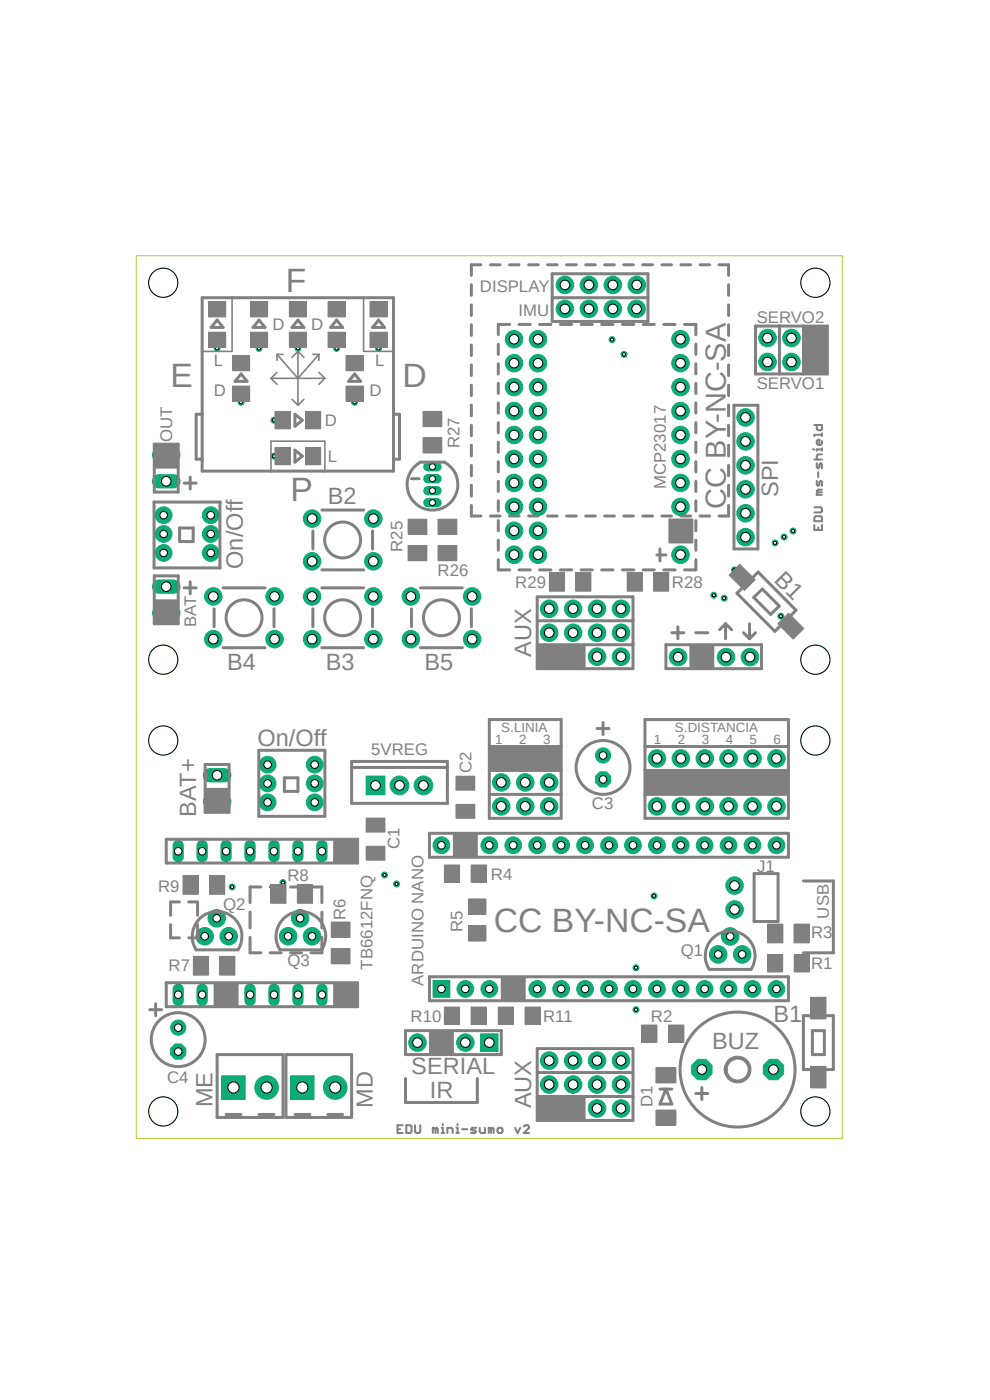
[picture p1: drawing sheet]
<svg xmlns="http://www.w3.org/2000/svg" width="210mm" height="297mm" viewBox="0 0 210 297" stroke-linecap="round" stroke-linejoin="round" font-family="sans-serif">
<defs><g id="words">
<g font-size="7.2" fill="#808080">
<text x="60.7" y="61.9">F</text>
<text x="36.2" y="82.2">E</text>
<text x="85.4" y="82.2">D</text>
<text x="61.6" y="106.3">P</text>
<text x="104.8" y="197.7">CC BY-NC-SA</text>
</g>
<text font-size="6.1" fill="#808080" x="154" y="107.9" transform="rotate(-90 154 107.9)">CC BY-NC-SA</text>
<g font-size="5" fill="#808080">
<text x="69.6" y="106.9">B2</text>
<text x="165.1" y="105.5" transform="rotate(-90 165.1 105.5)">SPI</text>
<text x="51.5" y="120.7" transform="rotate(-90 51.5 120.7)">On/Off</text>
<text x="164" y="123.3" transform="rotate(45 164 123.3)">B1</text>
<text x="48.2" y="142.2">B4</text>
<text x="69.1" y="142.2">B3</text>
<text x="90" y="142.2">B5</text>
<text x="112.7" y="139.3" transform="rotate(-90 112.7 139.3)">AUX</text>
<text x="54.6" y="158.4">On/Off</text>
<text x="41.6" y="173.3" transform="rotate(-90 41.6 173.3)">BAT+</text>
<text x="164.1" y="216.7">B1</text>
<text x="87.2" y="227.9">SERIAL</text>
<text x="151.1" y="222.5">BUZ</text>
<text x="91.2" y="233">IR</text>
<text x="45.1" y="234.9" transform="rotate(-90 45.1 234.9)">ME</text>
<text x="79.1" y="235" transform="rotate(-90 79.1 235)">MD</text>
<text x="112.7" y="235.2" transform="rotate(-90 112.7 235.2)">AUX</text>
</g>
<g font-size="3.6" fill="#808080">
<text x="101.8" y="61.9">DISPLAY</text>
<text x="57.8" y="70.1">D</text>
<text x="66" y="70.1">D</text>
<text x="110" y="67">IMU</text>
<text x="160.5" y="68.5">SERVO2</text>
<text x="45.3" y="77.7">L</text>
<text x="79.6" y="77.7">L</text>
<text x="160.5" y="82.5">SERVO1</text>
<text x="45.4" y="84.1">D</text>
<text x="78.4" y="84.1">D</text>
<text x="36.5" y="93.9" transform="rotate(-90 36.5 93.9)">OUT</text>
<text x="68.9" y="90.4">D</text>
<text x="97.5" y="95.1" transform="rotate(-90 97.5 95.1)">R27</text>
<text x="69.6" y="98">L</text>
<text x="141.3" y="103.8" transform="rotate(-90 141.3 103.8)">MCP23017</text>
<text x="85.4" y="117.1" transform="rotate(-90 85.4 117.1)">R25</text>
<text x="92.8" y="122.2">R26</text>
<text x="109.3" y="124.7">R29</text>
<text x="142.5" y="124.7">R28</text>
<text x="41.6" y="133" transform="rotate(-90 41.6 133)">BAT</text>
<text x="78.7" y="160.3">5VREG</text>
<text x="100" y="164.1" transform="rotate(-90 100 164.1)">C2</text>
<text x="125.6" y="171.7">C3</text>
<text x="84.8" y="180.1" transform="rotate(-90 84.8 180.1)">C1</text>
<text x="160.6" y="185">J1</text>
<text x="33.5" y="189.1">R9</text>
<text x="61" y="186.9">R8</text>
<text x="104.1" y="186.6">R4</text>
<text x="47.3" y="193">Q2</text>
<text x="73.3" y="195.2" transform="rotate(-90 73.3 195.2)">R6</text>
<text x="98.1" y="197.7" transform="rotate(-90 98.1 197.7)">R5</text>
<text x="175.9" y="194.9" transform="rotate(-90 175.9 194.9)">USB</text>
<text x="144.4" y="202.8">Q1</text>
<text x="172" y="199">R3</text>
<text x="35.8" y="206">R7</text>
<text x="61" y="205">Q3</text>
<text x="79" y="205.7" transform="rotate(-90 79 205.7)">TB6612FNQ</text>
<text x="89.8" y="209.1" transform="rotate(-90 89.8 209.1)">ARDUINO NANO</text>
<text x="172" y="205.7">R1</text>
<text x="87.1" y="216.7">R10</text>
<text x="115.2" y="216.7">R11</text>
<text x="138.1" y="216.7">R2</text>
<text x="35.4" y="229.8">C4</text>
<text x="138.4" y="234.9" transform="rotate(-90 138.4 234.9)">D1</text>
</g>
<g font-size="2.8" fill="#808080">
<text x="106.3" y="155.2">S.LINIA</text>
<text x="143.2" y="155.2">S.DISTANCIA</text>
<text x="105.1" y="157.7">1</text>
<text x="110.2" y="157.7">2</text>
<text x="115.2" y="157.7">3</text>
<text x="138.7" y="157.7">1</text>
<text x="143.8" y="157.7">2</text>
<text x="148.9" y="157.7">3</text>
<text x="154" y="157.7">4</text>
<text x="159" y="157.7">5</text>
<text x="164.1" y="157.7">6</text>
</g>
</g></defs>
<path d="M28.3 53.8l153.3 189.4M181.6 53.8l-153.3 189.4" fill="none" stroke="#fff" stroke-width=".21"/>
<circle cx="164.4" cy="115.2" r=".63" fill="#0dab76"/>
<circle cx="164.4" cy="115.2" r=".63" fill="none" stroke="#0dab76" stroke-width=".21"/>
<circle cx="164.4" cy="115.2" r=".33" fill="#fff"/>
<circle cx="164.4" cy="115.2" r=".33" fill="none" stroke="#000" stroke-width=".21"/>
<circle cx="151.4" cy="126.3" r=".63" fill="#0dab76"/>
<circle cx="151.4" cy="126.3" r=".63" fill="none" stroke="#0dab76" stroke-width=".21"/>
<circle cx="151.4" cy="126.3" r=".33" fill="#fff"/>
<circle cx="151.4" cy="126.3" r=".33" fill="none" stroke="#000" stroke-width=".21"/>
<circle cx="153.6" cy="126.9" r=".63" fill="#0dab76"/>
<circle cx="153.6" cy="126.9" r=".63" fill="none" stroke="#0dab76" stroke-width=".21"/>
<circle cx="153.6" cy="126.9" r=".33" fill="#fff"/>
<circle cx="153.6" cy="126.9" r=".33" fill="none" stroke="#000" stroke-width=".21"/>
<circle cx="166.3" cy="113.9" r=".63" fill="#0dab76"/>
<circle cx="166.3" cy="113.9" r=".63" fill="none" stroke="#0dab76" stroke-width=".21"/>
<circle cx="166.3" cy="113.9" r=".33" fill="#fff"/>
<circle cx="166.3" cy="113.9" r=".33" fill="none" stroke="#000" stroke-width=".21"/>
<circle cx="84.1" cy="187.5" r=".63" fill="#0dab76"/>
<circle cx="84.1" cy="187.5" r=".63" fill="none" stroke="#0dab76" stroke-width=".21"/>
<circle cx="84.1" cy="187.5" r=".33" fill="#fff"/>
<circle cx="84.1" cy="187.5" r=".33" fill="none" stroke="#000" stroke-width=".21"/>
<circle cx="49.2" cy="188.2" r=".63" fill="#0dab76"/>
<circle cx="49.2" cy="188.2" r=".63" fill="none" stroke="#0dab76" stroke-width=".21"/>
<circle cx="49.2" cy="188.2" r=".33" fill="#fff"/>
<circle cx="49.2" cy="188.2" r=".33" fill="none" stroke="#000" stroke-width=".21"/>
<circle cx="60" cy="187.2" r=".63" fill="#0dab76"/>
<circle cx="60" cy="187.2" r=".63" fill="none" stroke="#0dab76" stroke-width=".21"/>
<circle cx="60" cy="187.2" r=".33" fill="#fff"/>
<circle cx="60" cy="187.2" r=".33" fill="none" stroke="#000" stroke-width=".21"/>
<circle cx="81.6" cy="185.6" r=".63" fill="#0dab76"/>
<circle cx="81.6" cy="185.6" r=".63" fill="none" stroke="#0dab76" stroke-width=".21"/>
<circle cx="81.6" cy="185.6" r=".33" fill="#fff"/>
<circle cx="81.6" cy="185.6" r=".33" fill="none" stroke="#000" stroke-width=".21"/>
<circle cx="155.8" cy="120.9" r=".63" fill="#0dab76"/>
<circle cx="155.8" cy="120.9" r=".63" fill="none" stroke="#0dab76" stroke-width=".21"/>
<circle cx="155.8" cy="120.9" r=".33" fill="#fff"/>
<circle cx="155.8" cy="120.9" r=".33" fill="none" stroke="#000" stroke-width=".21"/>
<circle cx="138.7" cy="190.1" r=".63" fill="#0dab76"/>
<circle cx="138.7" cy="190.1" r=".63" fill="none" stroke="#0dab76" stroke-width=".21"/>
<circle cx="138.7" cy="190.1" r=".33" fill="#fff"/>
<circle cx="138.7" cy="190.1" r=".33" fill="none" stroke="#000" stroke-width=".21"/>
<circle cx="168.2" cy="112.7" r=".63" fill="#0dab76"/>
<circle cx="168.2" cy="112.7" r=".63" fill="none" stroke="#0dab76" stroke-width=".21"/>
<circle cx="168.2" cy="112.6" r=".33" fill="#fff"/>
<circle cx="168.2" cy="112.6" r=".33" fill="none" stroke="#000" stroke-width=".21"/>
<circle cx="165.7" cy="130.7" r=".63" fill="#0dab76"/>
<circle cx="165.7" cy="130.7" r=".63" fill="none" stroke="#0dab76" stroke-width=".21"/>
<circle cx="165.7" cy="130.7" r=".33" fill="#fff"/>
<circle cx="165.7" cy="130.7" r=".33" fill="none" stroke="#000" stroke-width=".21"/>
<circle cx="134.9" cy="205.3" r=".63" fill="#0dab76"/>
<circle cx="134.9" cy="205.3" r=".63" fill="none" stroke="#0dab76" stroke-width=".21"/>
<circle cx="134.9" cy="205.3" r=".33" fill="#fff"/>
<circle cx="134.9" cy="205.3" r=".33" fill="none" stroke="#000" stroke-width=".21"/>
<circle cx="134.9" cy="214.2" r=".63" fill="#0dab76"/>
<circle cx="134.9" cy="214.2" r=".63" fill="none" stroke="#0dab76" stroke-width=".21"/>
<circle cx="134.9" cy="214.2" r=".33" fill="#fff"/>
<circle cx="134.9" cy="214.2" r=".33" fill="none" stroke="#000" stroke-width=".21"/>
<circle cx="129.8" cy="72.1" r=".63" fill="#0dab76"/>
<circle cx="129.8" cy="72.1" r=".63" fill="none" stroke="#0dab76" stroke-width=".21"/>
<circle cx="129.8" cy="72.1" r=".33" fill="#fff"/>
<circle cx="129.8" cy="72.1" r=".33" fill="none" stroke="#000" stroke-width=".21"/>
<circle cx="132.4" cy="75.2" r=".63" fill="#0dab76"/>
<circle cx="132.4" cy="75.2" r=".63" fill="none" stroke="#0dab76" stroke-width=".21"/>
<circle cx="132.4" cy="75.2" r=".33" fill="#fff"/>
<circle cx="132.4" cy="75.2" r=".33" fill="none" stroke="#000" stroke-width=".21"/>
<circle cx="46.1" cy="73.9" r=".63" fill="#0dab76"/>
<circle cx="46.1" cy="73.9" r=".63" fill="none" stroke="#0dab76" stroke-width=".21"/>
<circle cx="46.1" cy="73.9" r=".33" fill="#fff"/>
<circle cx="46.1" cy="73.9" r=".33" fill="none" stroke="#000" stroke-width=".21"/>
<circle cx="58.1" cy="96.8" r=".63" fill="#0dab76"/>
<circle cx="58.1" cy="96.8" r=".63" fill="none" stroke="#0dab76" stroke-width=".21"/>
<circle cx="58.1" cy="96.8" r=".33" fill="#fff"/>
<circle cx="58.1" cy="96.8" r=".33" fill="none" stroke="#000" stroke-width=".21"/>
<circle cx="80.3" cy="73.9" r=".63" fill="#0dab76"/>
<circle cx="80.3" cy="73.9" r=".63" fill="none" stroke="#0dab76" stroke-width=".21"/>
<circle cx="80.3" cy="73.9" r=".33" fill="#fff"/>
<circle cx="80.3" cy="73.9" r=".33" fill="none" stroke="#000" stroke-width=".21"/>
<circle cx="55" cy="73.9" r=".63" fill="#0dab76"/>
<circle cx="55" cy="73.9" r=".63" fill="none" stroke="#0dab76" stroke-width=".21"/>
<circle cx="55" cy="73.9" r=".33" fill="#fff"/>
<circle cx="55" cy="73.9" r=".33" fill="none" stroke="#000" stroke-width=".21"/>
<circle cx="63.2" cy="73.9" r=".63" fill="#0dab76"/>
<circle cx="63.2" cy="73.9" r=".63" fill="none" stroke="#0dab76" stroke-width=".21"/>
<circle cx="63.2" cy="73.9" r=".33" fill="#fff"/>
<circle cx="63.2" cy="73.9" r=".33" fill="none" stroke="#000" stroke-width=".21"/>
<circle cx="71.4" cy="73.9" r=".63" fill="#0dab76"/>
<circle cx="71.4" cy="73.9" r=".63" fill="none" stroke="#0dab76" stroke-width=".21"/>
<circle cx="71.4" cy="73.9" r=".33" fill="#fff"/>
<circle cx="71.4" cy="73.9" r=".33" fill="none" stroke="#000" stroke-width=".21"/>
<circle cx="51.1" cy="85.3" r=".63" fill="#0dab76"/>
<circle cx="51.1" cy="85.3" r=".63" fill="none" stroke="#0dab76" stroke-width=".21"/>
<circle cx="51.1" cy="85.3" r=".33" fill="#fff"/>
<circle cx="51.1" cy="85.3" r=".33" fill="none" stroke="#000" stroke-width=".21"/>
<circle cx="75.2" cy="85.3" r=".63" fill="#0dab76"/>
<circle cx="75.2" cy="85.3" r=".63" fill="none" stroke="#0dab76" stroke-width=".21"/>
<circle cx="75.2" cy="85.3" r=".33" fill="#fff"/>
<circle cx="75.2" cy="85.3" r=".33" fill="none" stroke="#000" stroke-width=".21"/>
<circle cx="58.1" cy="89.2" r=".63" fill="#0dab76"/>
<circle cx="58.1" cy="89.2" r=".63" fill="none" stroke="#0dab76" stroke-width=".21"/>
<circle cx="58.1" cy="89.2" r=".33" fill="#fff"/>
<circle cx="58.1" cy="89.2" r=".33" fill="none" stroke="#000" stroke-width=".21"/>
<path d="M70.3 195.6h4v3.2h-4z" fill-rule="evenodd" fill="#808080"/>
<path d="M70.3 195.6h4v3.2h-4z" fill="none" stroke="#808080" stroke-width=".21"/>
<path d="M70.3 201.3h4v3.2h-4z" fill-rule="evenodd" fill="#808080"/>
<path d="M70.3 201.3h4v3.2h-4z" fill="none" stroke="#808080" stroke-width=".21"/>
<path d="M57.4 187.7h3.3v3.9h-3.3z" fill-rule="evenodd" fill="#808080"/>
<path d="M57.4 187.7h3.3v3.9h-3.3z" fill="none" stroke="#808080" stroke-width=".21"/>
<path d="M63.1 187.7h3.2v3.9h-3.2z" fill-rule="evenodd" fill="#808080"/>
<path d="M63.1 187.7h3.2v3.9h-3.2z" fill="none" stroke="#808080" stroke-width=".21"/>
<path d="M41 202.9h3.2v4h-3.2z" fill-rule="evenodd" fill="#808080"/>
<path d="M41 202.9h3.2v4h-3.2z" fill="none" stroke="#808080" stroke-width=".21"/>
<path d="M46.6 202.9h3.2v4h-3.2z" fill-rule="evenodd" fill="#808080"/>
<path d="M46.6 202.9h3.2v4h-3.2z" fill="none" stroke="#808080" stroke-width=".21"/>
<path d="M44.4 185.8h3.3v3.9h-3.3z" fill-rule="evenodd" fill="#808080"/>
<path d="M44.4 185.8h3.3v3.9h-3.3z" fill="none" stroke="#808080" stroke-width=".21"/>
<path d="M38.8 185.8h3.2v3.9h-3.2z" fill-rule="evenodd" fill="#808080"/>
<path d="M38.8 185.8h3.2v3.9h-3.2z" fill="none" stroke="#808080" stroke-width=".21"/>
<path d="M99.9 183.5h3.3v3.7h-3.3z" fill-rule="evenodd" fill="#808080"/>
<path d="M99.9 183.5h3.3v3.7h-3.3z" fill="none" stroke="#808080" stroke-width=".21"/>
<path d="M94.3 183.5h3.2v3.7h-3.2z" fill-rule="evenodd" fill="#808080"/>
<path d="M94.3 183.5h3.2v3.7h-3.2z" fill="none" stroke="#808080" stroke-width=".21"/>
<path d="M99.4 196.4h3.7v3.2h-3.7z" fill-rule="evenodd" fill="#808080"/>
<path d="M99.4 196.4h3.7v3.2h-3.7z" fill="none" stroke="#808080" stroke-width=".21"/>
<path d="M99.4 190.7h3.7v3.2h-3.7z" fill-rule="evenodd" fill="#808080"/>
<path d="M99.4 190.7h3.7v3.2h-3.7z" fill="none" stroke="#808080" stroke-width=".21"/>
<path d="M94.3 213.7h3.2v3.6h-3.2z" fill-rule="evenodd" fill="#808080"/>
<path d="M94.3 213.7h3.2v3.6h-3.2z" fill="none" stroke="#808080" stroke-width=".21"/>
<path d="M99.9 213.7h3.3v3.6h-3.3z" fill-rule="evenodd" fill="#808080"/>
<path d="M99.9 213.7h3.3v3.6h-3.3z" fill="none" stroke="#808080" stroke-width=".21"/>
<path d="M105.7 213.7h3.2v3.6h-3.2z" fill-rule="evenodd" fill="#808080"/>
<path d="M105.7 213.7h3.2v3.6h-3.2z" fill="none" stroke="#808080" stroke-width=".21"/>
<path d="M111.4 213.7h3.2v3.6h-3.2z" fill-rule="evenodd" fill="#808080"/>
<path d="M111.4 213.7h3.2v3.6h-3.2z" fill="none" stroke="#808080" stroke-width=".21"/>
<path d="M136.1 217.5h3.3v3.6h-3.3z" fill-rule="evenodd" fill="#808080"/>
<path d="M136.1 217.5h3.3v3.6h-3.3z" fill="none" stroke="#808080" stroke-width=".21"/>
<path d="M141.9 217.5h3.2v3.6h-3.2z" fill-rule="evenodd" fill="#808080"/>
<path d="M141.9 217.5h3.2v3.6h-3.2z" fill="none" stroke="#808080" stroke-width=".21"/>
<path d="M168.4 196h3.3v4h-3.3z" fill-rule="evenodd" fill="#808080"/>
<path d="M168.4 196h3.3v4h-3.3z" fill="none" stroke="#808080" stroke-width=".21"/>
<path d="M162.9 196h3.2v4h-3.2z" fill-rule="evenodd" fill="#808080"/>
<path d="M162.9 196h3.2v4h-3.2z" fill="none" stroke="#808080" stroke-width=".21"/>
<path d="M139.1 226.5h4.3v3.2h-4.3z" fill-rule="evenodd" fill="#808080"/>
<path d="M139.1 226.5h4.3v3.2h-4.3z" fill="none" stroke="#808080" stroke-width=".21"/>
<path d="M139.1 235.5h4.3v3.2h-4.3z" fill-rule="evenodd" fill="#808080"/>
<path d="M139.1 235.5h4.3v3.2h-4.3z" fill="none" stroke="#808080" stroke-width=".21"/>
<path d="M162.8 202.6h3.2v3.6h-3.2z" fill-rule="evenodd" fill="#808080"/>
<path d="M162.8 202.6h3.2v3.6h-3.2z" fill="none" stroke="#808080" stroke-width=".21"/>
<path d="M168.5 202.6h3.2v3.6h-3.2z" fill-rule="evenodd" fill="#808080"/>
<path d="M168.5 202.6h3.2v3.6h-3.2z" fill="none" stroke="#808080" stroke-width=".21"/>
<path d="M44.2 70.5h3.7v3.2h-3.7z" fill-rule="evenodd" fill="#808080"/>
<path d="M44.2 70.5h3.7v3.2h-3.7z" fill="none" stroke="#808080" stroke-width=".21"/>
<path d="M44.2 64h3.7v3.2h-3.7z" fill-rule="evenodd" fill="#808080"/>
<path d="M44.2 64h3.7v3.2h-3.7z" fill="none" stroke="#808080" stroke-width=".21"/>
<path d="M58.3 95h3.3v3.6h-3.3z" fill-rule="evenodd" fill="#808080"/>
<path d="M58.3 95h3.3v3.6h-3.3z" fill="none" stroke="#808080" stroke-width=".21"/>
<path d="M64.8 95h3.2v3.6h-3.2z" fill-rule="evenodd" fill="#808080"/>
<path d="M64.8 95h3.2v3.6h-3.2z" fill="none" stroke="#808080" stroke-width=".21"/>
<path d="M78.5 70.5h3.6v3.2h-3.6z" fill-rule="evenodd" fill="#808080"/>
<path d="M78.5 70.5h3.6v3.2h-3.6z" fill="none" stroke="#808080" stroke-width=".21"/>
<path d="M78.5 64h3.6v3.2h-3.6z" fill-rule="evenodd" fill="#808080"/>
<path d="M78.5 64h3.6v3.2h-3.6z" fill="none" stroke="#808080" stroke-width=".21"/>
<path d="M53.1 70.5h3.7v3.2h-3.7z" fill-rule="evenodd" fill="#808080"/>
<path d="M53.1 70.5h3.7v3.2h-3.7z" fill="none" stroke="#808080" stroke-width=".21"/>
<path d="M53.1 64h3.7v3.2h-3.7z" fill-rule="evenodd" fill="#808080"/>
<path d="M53.1 64h3.7v3.2h-3.7z" fill="none" stroke="#808080" stroke-width=".21"/>
<path d="M61.4 70.5h3.6v3.2h-3.6z" fill-rule="evenodd" fill="#808080"/>
<path d="M61.4 70.5h3.6v3.2h-3.6z" fill="none" stroke="#808080" stroke-width=".21"/>
<path d="M61.4 64h3.6v3.2h-3.6z" fill-rule="evenodd" fill="#808080"/>
<path d="M61.4 64h3.6v3.2h-3.6z" fill="none" stroke="#808080" stroke-width=".21"/>
<path d="M69.6 70.5h3.6v3.2h-3.6z" fill-rule="evenodd" fill="#808080"/>
<path d="M69.6 70.5h3.6v3.2h-3.6z" fill="none" stroke="#808080" stroke-width=".21"/>
<path d="M69.6 64h3.6v3.2h-3.6z" fill-rule="evenodd" fill="#808080"/>
<path d="M69.6 64h3.6v3.2h-3.6z" fill="none" stroke="#808080" stroke-width=".21"/>
<path d="M49.3 81.9h3.7v3.2h-3.7z" fill-rule="evenodd" fill="#808080"/>
<path d="M49.3 81.9h3.7v3.2h-3.7z" fill="none" stroke="#808080" stroke-width=".21"/>
<path d="M49.3 75.4h3.7v3.3h-3.7z" fill-rule="evenodd" fill="#808080"/>
<path d="M49.3 75.4h3.7v3.3h-3.7z" fill="none" stroke="#808080" stroke-width=".21"/>
<path d="M73.4 81.9h3.6v3.2h-3.6z" fill-rule="evenodd" fill="#808080"/>
<path d="M73.4 81.9h3.6v3.2h-3.6z" fill="none" stroke="#808080" stroke-width=".21"/>
<path d="M73.4 75.4h3.6v3.3h-3.6z" fill-rule="evenodd" fill="#808080"/>
<path d="M73.4 75.4h3.6v3.3h-3.6z" fill="none" stroke="#808080" stroke-width=".21"/>
<path d="M58.3 87.3h3.3v3.7h-3.3z" fill-rule="evenodd" fill="#808080"/>
<path d="M58.3 87.3h3.3v3.7h-3.3z" fill="none" stroke="#808080" stroke-width=".21"/>
<path d="M64.8 87.3h3.2v3.7h-3.2z" fill-rule="evenodd" fill="#808080"/>
<path d="M64.8 87.3h3.2v3.7h-3.2z" fill="none" stroke="#808080" stroke-width=".21"/>
<path d="M86.6 110.2h4v3.2h-4z" fill-rule="evenodd" fill="#808080"/>
<path d="M86.6 110.2h4v3.2h-4z" fill="none" stroke="#808080" stroke-width=".21"/>
<path d="M86.6 115.7h4v3.3h-4z" fill-rule="evenodd" fill="#808080"/>
<path d="M86.6 115.7h4v3.3h-4z" fill="none" stroke="#808080" stroke-width=".21"/>
<path d="M92.9 110.2h4v3.2h-4z" fill-rule="evenodd" fill="#808080"/>
<path d="M92.9 110.2h4v3.2h-4z" fill="none" stroke="#808080" stroke-width=".21"/>
<path d="M92.9 115.7h4v3.3h-4z" fill-rule="evenodd" fill="#808080"/>
<path d="M92.9 115.7h4v3.3h-4z" fill="none" stroke="#808080" stroke-width=".21"/>
<path d="M89.7 92.9h4v3.2h-4z" fill-rule="evenodd" fill="#808080"/>
<path d="M89.7 92.9h4v3.2h-4z" fill="none" stroke="#808080" stroke-width=".21"/>
<path d="M89.7 87.3h4v3.2h-4z" fill-rule="evenodd" fill="#808080"/>
<path d="M89.7 87.3h4v3.2h-4z" fill="none" stroke="#808080" stroke-width=".21"/>
<path d="M133.1 121.5h3.2v3.9h-3.2z" fill-rule="evenodd" fill="#808080"/>
<path d="M133.1 121.5h3.2v3.9h-3.2z" fill="none" stroke="#808080" stroke-width=".21"/>
<path d="M138.6 121.5h3.3v3.9h-3.3z" fill-rule="evenodd" fill="#808080"/>
<path d="M138.6 121.5h3.3v3.9h-3.3z" fill="none" stroke="#808080" stroke-width=".21"/>
<path d="M122.1 121.5h3.2v3.9h-3.2z" fill-rule="evenodd" fill="#808080"/>
<path d="M122.1 121.5h3.2v3.9h-3.2z" fill="none" stroke="#808080" stroke-width=".21"/>
<path d="M116.5 121.5h3.3v3.9h-3.3z" fill-rule="evenodd" fill="#808080"/>
<path d="M116.5 121.5h3.3v3.9h-3.3z" fill="none" stroke="#808080" stroke-width=".21"/>
<path d="M96.7 164.7h4v2.9h-4z" fill-rule="evenodd" fill="#808080"/>
<path d="M96.7 164.7h4v2.9h-4z" fill="none" stroke="#808080" stroke-width=".21"/>
<path d="M96.7 170.6h4v3h-4z" fill-rule="evenodd" fill="#808080"/>
<path d="M96.7 170.6h4v3h-4z" fill="none" stroke="#808080" stroke-width=".21"/>
<path d="M77.7 173.6h4v2.9h-4z" fill-rule="evenodd" fill="#808080"/>
<path d="M77.7 173.6h4v2.9h-4z" fill="none" stroke="#808080" stroke-width=".21"/>
<path d="M77.7 179.5h4v3h-4z" fill-rule="evenodd" fill="#808080"/>
<path d="M77.7 179.5h4v3h-4z" fill="none" stroke="#808080" stroke-width=".21"/>
<path d="M172 211.6h3.2v4.6h-3.2z" fill-rule="evenodd" fill="#808080"/>
<path d="M172 211.6h3.2v4.6h-3.2z" fill="none" stroke="#808080" stroke-width=".21"/>
<path d="M172 226.2h3.2v4.6h-3.2z" fill-rule="evenodd" fill="#808080"/>
<path d="M172 226.2h3.2v4.6h-3.2z" fill="none" stroke="#808080" stroke-width=".21"/>
<path d="M165 132.3l2.3-2.2 3.2 3.2-2.2 2.3z" fill-rule="evenodd" fill="#808080"/>
<path d="M165 132.3l2.3-2.2 3.2 3.2-2.2 2.3z" fill="none" stroke="#808080" stroke-width=".21"/>
<path d="M156.9 119.7l3.3 3.3-2.3 2.3-3.2-3.3z" fill-rule="evenodd" fill="#808080"/>
<path d="M156.9 119.7l3.3 3.3-2.3 2.3-3.2-3.3z" fill="none" stroke="#808080" stroke-width=".21"/>
<path d="M44.5 170.1h3.1" fill="none" stroke="#0dab76" stroke-width="3"/>
<circle cx="46.1" cy="170.1" r="1.01" fill="#fff"/>
<circle cx="46.1" cy="170.1" r="1.01" fill="none" stroke="#000" stroke-width=".21"/>
<path d="M44.5 164.5h3.1" fill="none" stroke="#0dab76" stroke-width="3"/>
<circle cx="46.1" cy="164.5" r="1.01" fill="#fff"/>
<circle cx="46.1" cy="164.5" r="1.01" fill="none" stroke="#000" stroke-width=".21"/>
<circle cx="56.8" cy="162.2" r="1.78" fill="#0dab76"/>
<circle cx="56.8" cy="162.2" r="1.78" fill="none" stroke="#0dab76" stroke-width=".21"/>
<circle cx="56.8" cy="162.2" r=".8" fill="#fff"/>
<circle cx="56.8" cy="162.2" r=".8" fill="none" stroke="#000" stroke-width=".21"/>
<circle cx="56.8" cy="166.2" r="1.78" fill="#0dab76"/>
<circle cx="56.8" cy="166.2" r="1.78" fill="none" stroke="#0dab76" stroke-width=".21"/>
<circle cx="56.8" cy="166.2" r=".8" fill="#fff"/>
<circle cx="56.8" cy="166.2" r=".8" fill="none" stroke="#000" stroke-width=".21"/>
<circle cx="56.8" cy="170.2" r="1.78" fill="#0dab76"/>
<circle cx="56.8" cy="170.2" r="1.78" fill="none" stroke="#0dab76" stroke-width=".21"/>
<circle cx="56.8" cy="170.2" r=".8" fill="#fff"/>
<circle cx="56.8" cy="170.2" r=".8" fill="none" stroke="#000" stroke-width=".21"/>
<circle cx="66.8" cy="162.2" r="1.78" fill="#0dab76"/>
<circle cx="66.8" cy="162.2" r="1.78" fill="none" stroke="#0dab76" stroke-width=".21"/>
<circle cx="66.8" cy="162.2" r=".8" fill="#fff"/>
<circle cx="66.8" cy="162.2" r=".8" fill="none" stroke="#000" stroke-width=".21"/>
<circle cx="66.8" cy="166.2" r="1.78" fill="#0dab76"/>
<circle cx="66.8" cy="166.2" r="1.78" fill="none" stroke="#0dab76" stroke-width=".21"/>
<circle cx="66.8" cy="166.2" r=".8" fill="#fff"/>
<circle cx="66.8" cy="166.2" r=".8" fill="none" stroke="#000" stroke-width=".21"/>
<circle cx="66.8" cy="170.2" r="1.78" fill="#0dab76"/>
<circle cx="66.8" cy="170.2" r="1.78" fill="none" stroke="#0dab76" stroke-width=".21"/>
<circle cx="66.8" cy="170.2" r=".8" fill="#fff"/>
<circle cx="66.8" cy="170.2" r=".8" fill="none" stroke="#000" stroke-width=".21"/>
<circle cx="66.2" cy="198.6" r="1.86" fill="#0dab76"/>
<circle cx="66.2" cy="198.6" r="1.86" fill="none" stroke="#0dab76" stroke-width=".21"/>
<circle cx="66.2" cy="198.6" r=".8" fill="#fff"/>
<circle cx="66.2" cy="198.6" r=".8" fill="none" stroke="#000" stroke-width=".21"/>
<circle cx="63.7" cy="194.8" r="1.86" fill="#0dab76"/>
<circle cx="63.7" cy="194.8" r="1.86" fill="none" stroke="#0dab76" stroke-width=".21"/>
<circle cx="63.7" cy="194.8" r=".8" fill="#fff"/>
<circle cx="63.7" cy="194.8" r=".8" fill="none" stroke="#000" stroke-width=".21"/>
<circle cx="61.1" cy="198.6" r="1.86" fill="#0dab76"/>
<circle cx="61.1" cy="198.6" r="1.86" fill="none" stroke="#0dab76" stroke-width=".21"/>
<circle cx="61.1" cy="198.6" r=".8" fill="#fff"/>
<circle cx="61.1" cy="198.6" r=".8" fill="none" stroke="#000" stroke-width=".21"/>
<circle cx="48.5" cy="198.6" r="1.86" fill="#0dab76"/>
<circle cx="48.5" cy="198.6" r="1.86" fill="none" stroke="#0dab76" stroke-width=".21"/>
<circle cx="48.5" cy="198.6" r=".8" fill="#fff"/>
<circle cx="48.5" cy="198.6" r=".8" fill="none" stroke="#000" stroke-width=".21"/>
<circle cx="46" cy="194.8" r="1.86" fill="#0dab76"/>
<circle cx="46" cy="194.8" r="1.86" fill="none" stroke="#0dab76" stroke-width=".21"/>
<circle cx="46" cy="194.8" r=".8" fill="#fff"/>
<circle cx="46" cy="194.8" r=".8" fill="none" stroke="#000" stroke-width=".21"/>
<circle cx="43.4" cy="198.6" r="1.86" fill="#0dab76"/>
<circle cx="43.4" cy="198.6" r="1.86" fill="none" stroke="#0dab76" stroke-width=".21"/>
<circle cx="43.4" cy="198.6" r=".8" fill="#fff"/>
<circle cx="43.4" cy="198.6" r=".8" fill="none" stroke="#000" stroke-width=".21"/>
<path d="M91.9 208h3.5v3.6h-3.5z" fill-rule="evenodd" fill="#0dab76"/>
<path d="M91.9 208h3.5v3.6h-3.5z" fill="none" stroke="#0dab76" stroke-width=".21"/>
<circle cx="93.6" cy="209.8" r=".8" fill="#fff"/>
<circle cx="93.6" cy="209.8" r=".8" fill="none" stroke="#000" stroke-width=".21"/>
<circle cx="98.7" cy="209.8" r="1.78" fill="#0dab76"/>
<circle cx="98.7" cy="209.8" r="1.78" fill="none" stroke="#0dab76" stroke-width=".21"/>
<circle cx="98.7" cy="209.8" r=".8" fill="#fff"/>
<circle cx="98.7" cy="209.8" r=".8" fill="none" stroke="#000" stroke-width=".21"/>
<circle cx="103.8" cy="209.8" r="1.78" fill="#0dab76"/>
<circle cx="103.8" cy="209.8" r="1.78" fill="none" stroke="#0dab76" stroke-width=".21"/>
<circle cx="103.8" cy="209.8" r=".8" fill="#fff"/>
<circle cx="103.8" cy="209.8" r=".8" fill="none" stroke="#000" stroke-width=".21"/>
<circle cx="108.9" cy="209.8" r="1.78" fill="#0dab76"/>
<circle cx="108.9" cy="209.8" r="1.78" fill="none" stroke="#0dab76" stroke-width=".21"/>
<circle cx="108.9" cy="209.8" r=".8" fill="#fff"/>
<circle cx="108.9" cy="209.8" r=".8" fill="none" stroke="#000" stroke-width=".21"/>
<circle cx="114" cy="209.8" r="1.78" fill="#0dab76"/>
<circle cx="114" cy="209.8" r="1.78" fill="none" stroke="#0dab76" stroke-width=".21"/>
<circle cx="114" cy="209.8" r=".8" fill="#fff"/>
<circle cx="114" cy="209.8" r=".8" fill="none" stroke="#000" stroke-width=".21"/>
<circle cx="119" cy="209.8" r="1.78" fill="#0dab76"/>
<circle cx="119" cy="209.8" r="1.78" fill="none" stroke="#0dab76" stroke-width=".21"/>
<circle cx="119" cy="209.8" r=".8" fill="#fff"/>
<circle cx="119" cy="209.8" r=".8" fill="none" stroke="#000" stroke-width=".21"/>
<circle cx="124.1" cy="209.8" r="1.78" fill="#0dab76"/>
<circle cx="124.1" cy="209.8" r="1.78" fill="none" stroke="#0dab76" stroke-width=".21"/>
<circle cx="124.1" cy="209.8" r=".8" fill="#fff"/>
<circle cx="124.1" cy="209.8" r=".8" fill="none" stroke="#000" stroke-width=".21"/>
<circle cx="129.2" cy="209.8" r="1.78" fill="#0dab76"/>
<circle cx="129.2" cy="209.8" r="1.78" fill="none" stroke="#0dab76" stroke-width=".21"/>
<circle cx="129.2" cy="209.8" r=".8" fill="#fff"/>
<circle cx="129.2" cy="209.8" r=".8" fill="none" stroke="#000" stroke-width=".21"/>
<circle cx="134.3" cy="209.8" r="1.78" fill="#0dab76"/>
<circle cx="134.3" cy="209.8" r="1.78" fill="none" stroke="#0dab76" stroke-width=".21"/>
<circle cx="134.3" cy="209.8" r=".8" fill="#fff"/>
<circle cx="134.3" cy="209.8" r=".8" fill="none" stroke="#000" stroke-width=".21"/>
<circle cx="139.4" cy="209.8" r="1.78" fill="#0dab76"/>
<circle cx="139.4" cy="209.8" r="1.78" fill="none" stroke="#0dab76" stroke-width=".21"/>
<circle cx="139.4" cy="209.8" r=".8" fill="#fff"/>
<circle cx="139.4" cy="209.8" r=".8" fill="none" stroke="#000" stroke-width=".21"/>
<circle cx="144.4" cy="209.8" r="1.78" fill="#0dab76"/>
<circle cx="144.4" cy="209.8" r="1.78" fill="none" stroke="#0dab76" stroke-width=".21"/>
<circle cx="144.4" cy="209.8" r=".8" fill="#fff"/>
<circle cx="144.4" cy="209.8" r=".8" fill="none" stroke="#000" stroke-width=".21"/>
<circle cx="149.5" cy="209.8" r="1.78" fill="#0dab76"/>
<circle cx="149.5" cy="209.8" r="1.78" fill="none" stroke="#0dab76" stroke-width=".21"/>
<circle cx="149.5" cy="209.8" r=".8" fill="#fff"/>
<circle cx="149.5" cy="209.8" r=".8" fill="none" stroke="#000" stroke-width=".21"/>
<circle cx="154.6" cy="209.8" r="1.78" fill="#0dab76"/>
<circle cx="154.6" cy="209.8" r="1.78" fill="none" stroke="#0dab76" stroke-width=".21"/>
<circle cx="154.6" cy="209.8" r=".8" fill="#fff"/>
<circle cx="154.6" cy="209.8" r=".8" fill="none" stroke="#000" stroke-width=".21"/>
<circle cx="159.6" cy="209.8" r="1.78" fill="#0dab76"/>
<circle cx="159.6" cy="209.8" r="1.78" fill="none" stroke="#0dab76" stroke-width=".21"/>
<circle cx="159.6" cy="209.8" r=".8" fill="#fff"/>
<circle cx="159.6" cy="209.8" r=".8" fill="none" stroke="#000" stroke-width=".21"/>
<circle cx="164.7" cy="209.8" r="1.78" fill="#0dab76"/>
<circle cx="164.7" cy="209.8" r="1.78" fill="none" stroke="#0dab76" stroke-width=".21"/>
<circle cx="164.7" cy="209.8" r=".8" fill="#fff"/>
<circle cx="164.7" cy="209.8" r=".8" fill="none" stroke="#000" stroke-width=".21"/>
<circle cx="93.6" cy="179.3" r="1.78" fill="#0dab76"/>
<circle cx="93.6" cy="179.3" r="1.78" fill="none" stroke="#0dab76" stroke-width=".21"/>
<circle cx="93.6" cy="179.3" r=".8" fill="#fff"/>
<circle cx="93.6" cy="179.3" r=".8" fill="none" stroke="#000" stroke-width=".21"/>
<circle cx="98.7" cy="179.3" r="1.78" fill="#0dab76"/>
<circle cx="98.7" cy="179.3" r="1.78" fill="none" stroke="#0dab76" stroke-width=".21"/>
<circle cx="98.7" cy="179.3" r=".8" fill="#fff"/>
<circle cx="98.7" cy="179.3" r=".8" fill="none" stroke="#000" stroke-width=".21"/>
<circle cx="103.8" cy="179.3" r="1.78" fill="#0dab76"/>
<circle cx="103.8" cy="179.3" r="1.78" fill="none" stroke="#0dab76" stroke-width=".21"/>
<circle cx="103.8" cy="179.3" r=".8" fill="#fff"/>
<circle cx="103.8" cy="179.3" r=".8" fill="none" stroke="#000" stroke-width=".21"/>
<circle cx="108.9" cy="179.3" r="1.78" fill="#0dab76"/>
<circle cx="108.9" cy="179.3" r="1.78" fill="none" stroke="#0dab76" stroke-width=".21"/>
<circle cx="108.9" cy="179.3" r=".8" fill="#fff"/>
<circle cx="108.9" cy="179.3" r=".8" fill="none" stroke="#000" stroke-width=".21"/>
<circle cx="114" cy="179.3" r="1.78" fill="#0dab76"/>
<circle cx="114" cy="179.3" r="1.78" fill="none" stroke="#0dab76" stroke-width=".21"/>
<circle cx="114" cy="179.3" r=".8" fill="#fff"/>
<circle cx="114" cy="179.3" r=".8" fill="none" stroke="#000" stroke-width=".21"/>
<circle cx="119" cy="179.3" r="1.78" fill="#0dab76"/>
<circle cx="119" cy="179.3" r="1.78" fill="none" stroke="#0dab76" stroke-width=".21"/>
<circle cx="119" cy="179.3" r=".8" fill="#fff"/>
<circle cx="119" cy="179.3" r=".8" fill="none" stroke="#000" stroke-width=".21"/>
<circle cx="124.1" cy="179.3" r="1.78" fill="#0dab76"/>
<circle cx="124.1" cy="179.3" r="1.78" fill="none" stroke="#0dab76" stroke-width=".21"/>
<circle cx="124.1" cy="179.3" r=".8" fill="#fff"/>
<circle cx="124.1" cy="179.3" r=".8" fill="none" stroke="#000" stroke-width=".21"/>
<circle cx="129.2" cy="179.3" r="1.78" fill="#0dab76"/>
<circle cx="129.2" cy="179.3" r="1.78" fill="none" stroke="#0dab76" stroke-width=".21"/>
<circle cx="129.2" cy="179.3" r=".8" fill="#fff"/>
<circle cx="129.2" cy="179.3" r=".8" fill="none" stroke="#000" stroke-width=".21"/>
<circle cx="134.3" cy="179.3" r="1.78" fill="#0dab76"/>
<circle cx="134.3" cy="179.3" r="1.78" fill="none" stroke="#0dab76" stroke-width=".21"/>
<circle cx="134.3" cy="179.3" r=".8" fill="#fff"/>
<circle cx="134.3" cy="179.3" r=".8" fill="none" stroke="#000" stroke-width=".21"/>
<circle cx="139.4" cy="179.3" r="1.78" fill="#0dab76"/>
<circle cx="139.4" cy="179.3" r="1.78" fill="none" stroke="#0dab76" stroke-width=".21"/>
<circle cx="139.4" cy="179.3" r=".8" fill="#fff"/>
<circle cx="139.4" cy="179.3" r=".8" fill="none" stroke="#000" stroke-width=".21"/>
<circle cx="144.4" cy="179.3" r="1.78" fill="#0dab76"/>
<circle cx="144.4" cy="179.3" r="1.78" fill="none" stroke="#0dab76" stroke-width=".21"/>
<circle cx="144.4" cy="179.3" r=".8" fill="#fff"/>
<circle cx="144.4" cy="179.3" r=".8" fill="none" stroke="#000" stroke-width=".21"/>
<circle cx="149.5" cy="179.3" r="1.78" fill="#0dab76"/>
<circle cx="149.5" cy="179.3" r="1.78" fill="none" stroke="#0dab76" stroke-width=".21"/>
<circle cx="149.5" cy="179.3" r=".8" fill="#fff"/>
<circle cx="149.5" cy="179.3" r=".8" fill="none" stroke="#000" stroke-width=".21"/>
<circle cx="154.6" cy="179.3" r="1.78" fill="#0dab76"/>
<circle cx="154.6" cy="179.3" r="1.78" fill="none" stroke="#0dab76" stroke-width=".21"/>
<circle cx="154.6" cy="179.3" r=".8" fill="#fff"/>
<circle cx="154.6" cy="179.3" r=".8" fill="none" stroke="#000" stroke-width=".21"/>
<circle cx="159.6" cy="179.3" r="1.78" fill="#0dab76"/>
<circle cx="159.6" cy="179.3" r="1.78" fill="none" stroke="#0dab76" stroke-width=".21"/>
<circle cx="159.6" cy="179.3" r=".8" fill="#fff"/>
<circle cx="159.6" cy="179.3" r=".8" fill="none" stroke="#000" stroke-width=".21"/>
<circle cx="164.7" cy="179.3" r="1.78" fill="#0dab76"/>
<circle cx="164.7" cy="179.3" r="1.78" fill="none" stroke="#0dab76" stroke-width=".21"/>
<circle cx="164.7" cy="179.3" r=".8" fill="#fff"/>
<circle cx="164.7" cy="179.3" r=".8" fill="none" stroke="#000" stroke-width=".21"/>
<circle cx="116.5" cy="160.9" r="1.86" fill="#0dab76"/>
<circle cx="116.5" cy="160.9" r="1.86" fill="none" stroke="#0dab76" stroke-width=".21"/>
<circle cx="116.5" cy="160.9" r="1.01" fill="#fff"/>
<circle cx="116.5" cy="160.9" r="1.01" fill="none" stroke="#000" stroke-width=".21"/>
<circle cx="116.5" cy="166" r="1.86" fill="#0dab76"/>
<circle cx="116.5" cy="166" r="1.86" fill="none" stroke="#0dab76" stroke-width=".21"/>
<circle cx="116.5" cy="166" r="1.01" fill="#fff"/>
<circle cx="116.5" cy="166" r="1.01" fill="none" stroke="#000" stroke-width=".21"/>
<circle cx="116.5" cy="171.1" r="1.86" fill="#0dab76"/>
<circle cx="116.5" cy="171.1" r="1.86" fill="none" stroke="#0dab76" stroke-width=".21"/>
<circle cx="116.5" cy="171.1" r="1.01" fill="#fff"/>
<circle cx="116.5" cy="171.1" r="1.01" fill="none" stroke="#000" stroke-width=".21"/>
<circle cx="106.3" cy="160.9" r="1.86" fill="#0dab76"/>
<circle cx="106.3" cy="160.9" r="1.86" fill="none" stroke="#0dab76" stroke-width=".21"/>
<circle cx="106.3" cy="160.9" r="1.01" fill="#fff"/>
<circle cx="106.3" cy="160.9" r="1.01" fill="none" stroke="#000" stroke-width=".21"/>
<circle cx="106.3" cy="166" r="1.86" fill="#0dab76"/>
<circle cx="106.3" cy="166" r="1.86" fill="none" stroke="#0dab76" stroke-width=".21"/>
<circle cx="106.3" cy="166" r="1.01" fill="#fff"/>
<circle cx="106.3" cy="166" r="1.01" fill="none" stroke="#000" stroke-width=".21"/>
<circle cx="106.3" cy="171.1" r="1.86" fill="#0dab76"/>
<circle cx="106.3" cy="171.1" r="1.86" fill="none" stroke="#0dab76" stroke-width=".21"/>
<circle cx="106.3" cy="171.1" r="1.01" fill="#fff"/>
<circle cx="106.3" cy="171.1" r="1.01" fill="none" stroke="#000" stroke-width=".21"/>
<circle cx="111.4" cy="160.9" r="1.86" fill="#0dab76"/>
<circle cx="111.4" cy="160.9" r="1.86" fill="none" stroke="#0dab76" stroke-width=".21"/>
<circle cx="111.4" cy="160.9" r="1.01" fill="#fff"/>
<circle cx="111.4" cy="160.9" r="1.01" fill="none" stroke="#000" stroke-width=".21"/>
<circle cx="111.4" cy="166" r="1.86" fill="#0dab76"/>
<circle cx="111.4" cy="166" r="1.86" fill="none" stroke="#0dab76" stroke-width=".21"/>
<circle cx="111.4" cy="166" r="1.01" fill="#fff"/>
<circle cx="111.4" cy="166" r="1.01" fill="none" stroke="#000" stroke-width=".21"/>
<circle cx="111.4" cy="171.1" r="1.86" fill="#0dab76"/>
<circle cx="111.4" cy="171.1" r="1.86" fill="none" stroke="#0dab76" stroke-width=".21"/>
<circle cx="111.4" cy="171.1" r="1.01" fill="#fff"/>
<circle cx="111.4" cy="171.1" r="1.01" fill="none" stroke="#000" stroke-width=".21"/>
<circle cx="154.6" cy="160.9" r="1.86" fill="#0dab76"/>
<circle cx="154.6" cy="160.9" r="1.86" fill="none" stroke="#0dab76" stroke-width=".21"/>
<circle cx="154.6" cy="160.9" r="1.01" fill="#fff"/>
<circle cx="154.6" cy="160.9" r="1.01" fill="none" stroke="#000" stroke-width=".21"/>
<circle cx="154.6" cy="166" r="1.86" fill="#0dab76"/>
<circle cx="154.6" cy="166" r="1.86" fill="none" stroke="#0dab76" stroke-width=".21"/>
<circle cx="154.6" cy="166" r="1.01" fill="#fff"/>
<circle cx="154.6" cy="166" r="1.01" fill="none" stroke="#000" stroke-width=".21"/>
<circle cx="154.6" cy="171.1" r="1.86" fill="#0dab76"/>
<circle cx="154.6" cy="171.1" r="1.86" fill="none" stroke="#0dab76" stroke-width=".21"/>
<circle cx="154.6" cy="171.1" r="1.01" fill="#fff"/>
<circle cx="154.6" cy="171.1" r="1.01" fill="none" stroke="#000" stroke-width=".21"/>
<circle cx="139.4" cy="160.9" r="1.86" fill="#0dab76"/>
<circle cx="139.4" cy="160.9" r="1.86" fill="none" stroke="#0dab76" stroke-width=".21"/>
<circle cx="139.4" cy="160.9" r="1.01" fill="#fff"/>
<circle cx="139.4" cy="160.9" r="1.01" fill="none" stroke="#000" stroke-width=".21"/>
<circle cx="139.4" cy="166" r="1.86" fill="#0dab76"/>
<circle cx="139.4" cy="166" r="1.86" fill="none" stroke="#0dab76" stroke-width=".21"/>
<circle cx="139.4" cy="166" r="1.01" fill="#fff"/>
<circle cx="139.4" cy="166" r="1.01" fill="none" stroke="#000" stroke-width=".21"/>
<circle cx="139.4" cy="171.1" r="1.86" fill="#0dab76"/>
<circle cx="139.4" cy="171.1" r="1.86" fill="none" stroke="#0dab76" stroke-width=".21"/>
<circle cx="139.4" cy="171.1" r="1.01" fill="#fff"/>
<circle cx="139.4" cy="171.1" r="1.01" fill="none" stroke="#000" stroke-width=".21"/>
<circle cx="149.5" cy="160.9" r="1.86" fill="#0dab76"/>
<circle cx="149.5" cy="160.9" r="1.86" fill="none" stroke="#0dab76" stroke-width=".21"/>
<circle cx="149.5" cy="160.9" r="1.01" fill="#fff"/>
<circle cx="149.5" cy="160.9" r="1.01" fill="none" stroke="#000" stroke-width=".21"/>
<circle cx="149.5" cy="166" r="1.86" fill="#0dab76"/>
<circle cx="149.5" cy="166" r="1.86" fill="none" stroke="#0dab76" stroke-width=".21"/>
<circle cx="149.5" cy="166" r="1.01" fill="#fff"/>
<circle cx="149.5" cy="166" r="1.01" fill="none" stroke="#000" stroke-width=".21"/>
<circle cx="149.5" cy="171.1" r="1.86" fill="#0dab76"/>
<circle cx="149.5" cy="171.1" r="1.86" fill="none" stroke="#0dab76" stroke-width=".21"/>
<circle cx="149.5" cy="171.1" r="1.01" fill="#fff"/>
<circle cx="149.5" cy="171.1" r="1.01" fill="none" stroke="#000" stroke-width=".21"/>
<path d="M47 228.2h5v5h-5z" fill-rule="evenodd" fill="#0dab76"/>
<path d="M47 228.2h5v5h-5z" fill="none" stroke="#0dab76" stroke-width=".21"/>
<circle cx="49.5" cy="230.7" r="1.18" fill="#fff"/>
<circle cx="49.5" cy="230.7" r="1.18" fill="none" stroke="#000" stroke-width=".21"/>
<circle cx="56.6" cy="230.7" r="2.5" fill="#0dab76"/>
<circle cx="56.6" cy="230.7" r="2.5" fill="none" stroke="#0dab76" stroke-width=".21"/>
<circle cx="56.6" cy="230.7" r="1.18" fill="#fff"/>
<circle cx="56.6" cy="230.7" r="1.18" fill="none" stroke="#000" stroke-width=".21"/>
<path d="M61.6 228.2h5v5h-5z" fill-rule="evenodd" fill="#0dab76"/>
<path d="M61.6 228.2h5v5h-5z" fill="none" stroke="#0dab76" stroke-width=".21"/>
<circle cx="64.1" cy="230.7" r="1.18" fill="#fff"/>
<circle cx="64.1" cy="230.7" r="1.18" fill="none" stroke="#000" stroke-width=".21"/>
<circle cx="71.1" cy="230.7" r="2.5" fill="#0dab76"/>
<circle cx="71.1" cy="230.7" r="2.5" fill="none" stroke="#0dab76" stroke-width=".21"/>
<circle cx="71.1" cy="230.7" r="1.18" fill="#fff"/>
<circle cx="71.1" cy="230.7" r="1.18" fill="none" stroke="#000" stroke-width=".21"/>
<circle cx="144.4" cy="160.9" r="1.86" fill="#0dab76"/>
<circle cx="144.4" cy="160.9" r="1.86" fill="none" stroke="#0dab76" stroke-width=".21"/>
<circle cx="144.4" cy="160.9" r="1.01" fill="#fff"/>
<circle cx="144.4" cy="160.9" r="1.01" fill="none" stroke="#000" stroke-width=".21"/>
<circle cx="144.4" cy="166" r="1.86" fill="#0dab76"/>
<circle cx="144.4" cy="166" r="1.86" fill="none" stroke="#0dab76" stroke-width=".21"/>
<circle cx="144.4" cy="166" r="1.01" fill="#fff"/>
<circle cx="144.4" cy="166" r="1.01" fill="none" stroke="#000" stroke-width=".21"/>
<circle cx="144.4" cy="171.1" r="1.86" fill="#0dab76"/>
<circle cx="144.4" cy="171.1" r="1.86" fill="none" stroke="#0dab76" stroke-width=".21"/>
<circle cx="144.4" cy="171.1" r="1.01" fill="#fff"/>
<circle cx="144.4" cy="171.1" r="1.01" fill="none" stroke="#000" stroke-width=".21"/>
<path d="M77.7 164.6h4v4h-4z" fill-rule="evenodd" fill="#0dab76"/>
<path d="M77.7 164.6h4v4h-4z" fill="none" stroke="#0dab76" stroke-width=".21"/>
<circle cx="79.7" cy="166.6" r="1.01" fill="#fff"/>
<circle cx="79.7" cy="166.6" r="1.01" fill="none" stroke="#000" stroke-width=".21"/>
<circle cx="84.8" cy="166.6" r="1.99" fill="#0dab76"/>
<circle cx="84.8" cy="166.6" r="1.99" fill="none" stroke="#0dab76" stroke-width=".21"/>
<circle cx="84.8" cy="166.6" r="1.01" fill="#fff"/>
<circle cx="84.8" cy="166.6" r="1.01" fill="none" stroke="#000" stroke-width=".21"/>
<circle cx="89.8" cy="166.6" r="1.99" fill="#0dab76"/>
<circle cx="89.8" cy="166.6" r="1.99" fill="none" stroke="#0dab76" stroke-width=".21"/>
<circle cx="89.8" cy="166.6" r="1.01" fill="#fff"/>
<circle cx="89.8" cy="166.6" r="1.01" fill="none" stroke="#000" stroke-width=".21"/>
<circle cx="127.9" cy="165.4" r="1.75" fill="#0dab76"/>
<circle cx="127.9" cy="165.4" r="1.75" fill="none" stroke="#0dab76" stroke-width=".21"/>
<circle cx="127.9" cy="165.4" r=".8" fill="#fff"/>
<circle cx="127.9" cy="165.4" r=".8" fill="none" stroke="#000" stroke-width=".21"/>
<circle cx="127.9" cy="160.3" r="1.61" fill="#0dab76"/>
<circle cx="127.9" cy="160.3" r="1.61" fill="none" stroke="#0dab76" stroke-width=".21"/>
<circle cx="127.9" cy="160.3" r=".8" fill="#fff"/>
<circle cx="127.9" cy="160.3" r=".8" fill="none" stroke="#000" stroke-width=".21"/>
<path d="M37.8 209.8v2.5" fill="none" stroke="#0dab76" stroke-width="2.4"/>
<circle cx="37.8" cy="211" r=".8" fill="#fff"/>
<circle cx="37.8" cy="211" r=".8" fill="none" stroke="#000" stroke-width=".21"/>
<path d="M42.9 209.8v2.5" fill="none" stroke="#0dab76" stroke-width="2.4"/>
<circle cx="42.9" cy="211" r=".8" fill="#fff"/>
<circle cx="42.9" cy="211" r=".8" fill="none" stroke="#000" stroke-width=".21"/>
<path d="M48 209.8v2.5" fill="none" stroke="#0dab76" stroke-width="2.4"/>
<circle cx="48" cy="211" r=".8" fill="#fff"/>
<circle cx="48" cy="211" r=".8" fill="none" stroke="#000" stroke-width=".21"/>
<path d="M53 209.8v2.5" fill="none" stroke="#0dab76" stroke-width="2.4"/>
<circle cx="53" cy="211" r=".8" fill="#fff"/>
<circle cx="53" cy="211" r=".8" fill="none" stroke="#000" stroke-width=".21"/>
<path d="M58.1 209.8v2.5" fill="none" stroke="#0dab76" stroke-width="2.4"/>
<circle cx="58.1" cy="211" r=".8" fill="#fff"/>
<circle cx="58.1" cy="211" r=".8" fill="none" stroke="#000" stroke-width=".21"/>
<path d="M63.2 209.8v2.5" fill="none" stroke="#0dab76" stroke-width="2.4"/>
<circle cx="63.2" cy="211" r=".8" fill="#fff"/>
<circle cx="63.2" cy="211" r=".8" fill="none" stroke="#000" stroke-width=".21"/>
<path d="M68.3 209.8v2.5" fill="none" stroke="#0dab76" stroke-width="2.4"/>
<circle cx="68.3" cy="211" r=".8" fill="#fff"/>
<circle cx="68.3" cy="211" r=".8" fill="none" stroke="#000" stroke-width=".21"/>
<path d="M73.3 209.8v2.5" fill="none" stroke="#0dab76" stroke-width="2.4"/>
<circle cx="73.3" cy="211" r=".8" fill="#fff"/>
<circle cx="73.3" cy="211" r=".8" fill="none" stroke="#000" stroke-width=".21"/>
<path d="M42.9 179.4v2.4" fill="none" stroke="#0dab76" stroke-width="2.4"/>
<circle cx="42.9" cy="180.6" r=".8" fill="#fff"/>
<circle cx="42.9" cy="180.6" r=".8" fill="none" stroke="#000" stroke-width=".21"/>
<path d="M48 179.4v2.4" fill="none" stroke="#0dab76" stroke-width="2.4"/>
<circle cx="48" cy="180.6" r=".8" fill="#fff"/>
<circle cx="48" cy="180.6" r=".8" fill="none" stroke="#000" stroke-width=".21"/>
<path d="M53 179.4v2.4" fill="none" stroke="#0dab76" stroke-width="2.4"/>
<circle cx="53" cy="180.6" r=".8" fill="#fff"/>
<circle cx="53" cy="180.6" r=".8" fill="none" stroke="#000" stroke-width=".21"/>
<path d="M58.1 179.4v2.4" fill="none" stroke="#0dab76" stroke-width="2.4"/>
<circle cx="58.1" cy="180.6" r=".8" fill="#fff"/>
<circle cx="58.1" cy="180.6" r=".8" fill="none" stroke="#000" stroke-width=".21"/>
<path d="M63.2 179.4v2.4" fill="none" stroke="#0dab76" stroke-width="2.4"/>
<circle cx="63.2" cy="180.6" r=".8" fill="#fff"/>
<circle cx="63.2" cy="180.6" r=".8" fill="none" stroke="#000" stroke-width=".21"/>
<path d="M68.3 179.4v2.4" fill="none" stroke="#0dab76" stroke-width="2.4"/>
<circle cx="68.3" cy="180.6" r=".8" fill="#fff"/>
<circle cx="68.3" cy="180.6" r=".8" fill="none" stroke="#000" stroke-width=".21"/>
<path d="M73.3 179.4v2.4" fill="none" stroke="#0dab76" stroke-width="2.4"/>
<circle cx="73.3" cy="180.6" r=".8" fill="#fff"/>
<circle cx="73.3" cy="180.6" r=".8" fill="none" stroke="#000" stroke-width=".21"/>
<path d="M37.8 179.4v2.4" fill="none" stroke="#0dab76" stroke-width="2.4"/>
<circle cx="37.8" cy="180.6" r=".8" fill="#fff"/>
<circle cx="37.8" cy="180.6" r=".8" fill="none" stroke="#000" stroke-width=".21"/>
<circle cx="159.6" cy="160.9" r="1.86" fill="#0dab76"/>
<circle cx="159.6" cy="160.9" r="1.86" fill="none" stroke="#0dab76" stroke-width=".21"/>
<circle cx="159.6" cy="160.9" r="1.01" fill="#fff"/>
<circle cx="159.6" cy="160.9" r="1.01" fill="none" stroke="#000" stroke-width=".21"/>
<circle cx="159.6" cy="166" r="1.86" fill="#0dab76"/>
<circle cx="159.6" cy="166" r="1.86" fill="none" stroke="#0dab76" stroke-width=".21"/>
<circle cx="159.6" cy="166" r="1.01" fill="#fff"/>
<circle cx="159.6" cy="166" r="1.01" fill="none" stroke="#000" stroke-width=".21"/>
<circle cx="159.6" cy="171.1" r="1.86" fill="#0dab76"/>
<circle cx="159.6" cy="171.1" r="1.86" fill="none" stroke="#0dab76" stroke-width=".21"/>
<circle cx="159.6" cy="171.1" r="1.01" fill="#fff"/>
<circle cx="159.6" cy="171.1" r="1.01" fill="none" stroke="#000" stroke-width=".21"/>
<circle cx="164.7" cy="160.9" r="1.86" fill="#0dab76"/>
<circle cx="164.7" cy="160.9" r="1.86" fill="none" stroke="#0dab76" stroke-width=".21"/>
<circle cx="164.7" cy="160.9" r="1.01" fill="#fff"/>
<circle cx="164.7" cy="160.9" r="1.01" fill="none" stroke="#000" stroke-width=".21"/>
<circle cx="164.7" cy="166" r="1.86" fill="#0dab76"/>
<circle cx="164.7" cy="166" r="1.86" fill="none" stroke="#0dab76" stroke-width=".21"/>
<circle cx="164.7" cy="166" r="1.01" fill="#fff"/>
<circle cx="164.7" cy="166" r="1.01" fill="none" stroke="#000" stroke-width=".21"/>
<circle cx="164.7" cy="171.1" r="1.86" fill="#0dab76"/>
<circle cx="164.7" cy="171.1" r="1.86" fill="none" stroke="#0dab76" stroke-width=".21"/>
<circle cx="164.7" cy="171.1" r="1.01" fill="#fff"/>
<circle cx="164.7" cy="171.1" r="1.01" fill="none" stroke="#000" stroke-width=".21"/>
<path d="M101.9 219.3h3.8v3.8h-3.8z" fill-rule="evenodd" fill="#0dab76"/>
<path d="M101.9 219.3h3.8v3.8h-3.8z" fill="none" stroke="#0dab76" stroke-width=".21"/>
<circle cx="103.8" cy="221.2" r="1.01" fill="#fff"/>
<circle cx="103.8" cy="221.2" r="1.01" fill="none" stroke="#000" stroke-width=".21"/>
<circle cx="98.7" cy="221.2" r="1.86" fill="#0dab76"/>
<circle cx="98.7" cy="221.2" r="1.86" fill="none" stroke="#0dab76" stroke-width=".21"/>
<circle cx="98.7" cy="221.2" r="1.01" fill="#fff"/>
<circle cx="98.7" cy="221.2" r="1.01" fill="none" stroke="#000" stroke-width=".21"/>
<circle cx="93.6" cy="221.2" r="1.86" fill="#0dab76"/>
<circle cx="93.6" cy="221.2" r="1.86" fill="none" stroke="#0dab76" stroke-width=".21"/>
<circle cx="93.6" cy="221.2" r="1.01" fill="#fff"/>
<circle cx="93.6" cy="221.2" r="1.01" fill="none" stroke="#000" stroke-width=".21"/>
<circle cx="88.6" cy="221.2" r="1.86" fill="#0dab76"/>
<circle cx="88.6" cy="221.2" r="1.86" fill="none" stroke="#0dab76" stroke-width=".21"/>
<circle cx="88.6" cy="221.2" r="1.01" fill="#fff"/>
<circle cx="88.6" cy="221.2" r="1.01" fill="none" stroke="#000" stroke-width=".21"/>
<circle cx="157.4" cy="202.5" r="1.86" fill="#0dab76"/>
<circle cx="157.4" cy="202.5" r="1.86" fill="none" stroke="#0dab76" stroke-width=".21"/>
<circle cx="157.4" cy="202.5" r=".8" fill="#fff"/>
<circle cx="157.4" cy="202.5" r=".8" fill="none" stroke="#000" stroke-width=".21"/>
<circle cx="154.9" cy="198.7" r="1.86" fill="#0dab76"/>
<circle cx="154.9" cy="198.7" r="1.86" fill="none" stroke="#0dab76" stroke-width=".21"/>
<circle cx="154.9" cy="198.7" r=".8" fill="#fff"/>
<circle cx="154.9" cy="198.7" r=".8" fill="none" stroke="#000" stroke-width=".21"/>
<circle cx="152.4" cy="202.5" r="1.86" fill="#0dab76"/>
<circle cx="152.4" cy="202.5" r="1.86" fill="none" stroke="#0dab76" stroke-width=".21"/>
<circle cx="152.4" cy="202.5" r=".8" fill="#fff"/>
<circle cx="152.4" cy="202.5" r=".8" fill="none" stroke="#000" stroke-width=".21"/>
<circle cx="164.1" cy="226.9" r="2.33" fill="#0dab76"/>
<circle cx="164.1" cy="226.9" r="2.33" fill="none" stroke="#0dab76" stroke-width=".21"/>
<circle cx="164.1" cy="226.9" r="1.01" fill="#fff"/>
<circle cx="164.1" cy="226.9" r="1.01" fill="none" stroke="#000" stroke-width=".21"/>
<circle cx="148.9" cy="226.9" r="2.33" fill="#0dab76"/>
<circle cx="148.9" cy="226.9" r="2.33" fill="none" stroke="#0dab76" stroke-width=".21"/>
<circle cx="148.9" cy="226.9" r="1.01" fill="#fff"/>
<circle cx="148.9" cy="226.9" r="1.01" fill="none" stroke="#000" stroke-width=".21"/>
<circle cx="131.7" cy="235.2" r="1.86" fill="#0dab76"/>
<circle cx="131.7" cy="235.2" r="1.86" fill="none" stroke="#0dab76" stroke-width=".21"/>
<circle cx="131.7" cy="235.2" r="1.01" fill="#fff"/>
<circle cx="131.7" cy="235.2" r="1.01" fill="none" stroke="#000" stroke-width=".21"/>
<circle cx="131.7" cy="230.1" r="1.86" fill="#0dab76"/>
<circle cx="131.7" cy="230.1" r="1.86" fill="none" stroke="#0dab76" stroke-width=".21"/>
<circle cx="131.7" cy="230.1" r="1.01" fill="#fff"/>
<circle cx="131.7" cy="230.1" r="1.01" fill="none" stroke="#000" stroke-width=".21"/>
<circle cx="131.7" cy="225" r="1.86" fill="#0dab76"/>
<circle cx="131.7" cy="225" r="1.86" fill="none" stroke="#0dab76" stroke-width=".21"/>
<circle cx="131.7" cy="225" r="1.01" fill="#fff"/>
<circle cx="131.7" cy="225" r="1.01" fill="none" stroke="#000" stroke-width=".21"/>
<circle cx="126.7" cy="235.2" r="1.86" fill="#0dab76"/>
<circle cx="126.7" cy="235.2" r="1.86" fill="none" stroke="#0dab76" stroke-width=".21"/>
<circle cx="126.7" cy="235.2" r="1.01" fill="#fff"/>
<circle cx="126.7" cy="235.2" r="1.01" fill="none" stroke="#000" stroke-width=".21"/>
<circle cx="126.7" cy="230.1" r="1.86" fill="#0dab76"/>
<circle cx="126.7" cy="230.1" r="1.86" fill="none" stroke="#0dab76" stroke-width=".21"/>
<circle cx="126.7" cy="230.1" r="1.01" fill="#fff"/>
<circle cx="126.7" cy="230.1" r="1.01" fill="none" stroke="#000" stroke-width=".21"/>
<circle cx="126.7" cy="225" r="1.86" fill="#0dab76"/>
<circle cx="126.7" cy="225" r="1.86" fill="none" stroke="#0dab76" stroke-width=".21"/>
<circle cx="126.7" cy="225" r="1.01" fill="#fff"/>
<circle cx="126.7" cy="225" r="1.01" fill="none" stroke="#000" stroke-width=".21"/>
<circle cx="116.5" cy="235.2" r="1.86" fill="#0dab76"/>
<circle cx="116.5" cy="235.2" r="1.86" fill="none" stroke="#0dab76" stroke-width=".21"/>
<circle cx="116.5" cy="235.2" r="1.01" fill="#fff"/>
<circle cx="116.5" cy="235.2" r="1.01" fill="none" stroke="#000" stroke-width=".21"/>
<circle cx="116.5" cy="230.1" r="1.86" fill="#0dab76"/>
<circle cx="116.5" cy="230.1" r="1.86" fill="none" stroke="#0dab76" stroke-width=".21"/>
<circle cx="116.5" cy="230.1" r="1.01" fill="#fff"/>
<circle cx="116.5" cy="230.1" r="1.01" fill="none" stroke="#000" stroke-width=".21"/>
<circle cx="116.5" cy="225" r="1.86" fill="#0dab76"/>
<circle cx="116.5" cy="225" r="1.86" fill="none" stroke="#0dab76" stroke-width=".21"/>
<circle cx="116.5" cy="225" r="1.01" fill="#fff"/>
<circle cx="116.5" cy="225" r="1.01" fill="none" stroke="#000" stroke-width=".21"/>
<circle cx="121.6" cy="235.2" r="1.86" fill="#0dab76"/>
<circle cx="121.6" cy="235.2" r="1.86" fill="none" stroke="#0dab76" stroke-width=".21"/>
<circle cx="121.6" cy="235.2" r="1.01" fill="#fff"/>
<circle cx="121.6" cy="235.2" r="1.01" fill="none" stroke="#000" stroke-width=".21"/>
<circle cx="121.6" cy="230.1" r="1.86" fill="#0dab76"/>
<circle cx="121.6" cy="230.1" r="1.86" fill="none" stroke="#0dab76" stroke-width=".21"/>
<circle cx="121.6" cy="230.1" r="1.01" fill="#fff"/>
<circle cx="121.6" cy="230.1" r="1.01" fill="none" stroke="#000" stroke-width=".21"/>
<circle cx="121.6" cy="225" r="1.86" fill="#0dab76"/>
<circle cx="121.6" cy="225" r="1.86" fill="none" stroke="#0dab76" stroke-width=".21"/>
<circle cx="121.6" cy="225" r="1.01" fill="#fff"/>
<circle cx="121.6" cy="225" r="1.01" fill="none" stroke="#000" stroke-width=".21"/>
<circle cx="135.1" cy="60.5" r="1.86" fill="#0dab76"/>
<circle cx="135.1" cy="60.5" r="1.86" fill="none" stroke="#0dab76" stroke-width=".21"/>
<circle cx="135.1" cy="60.5" r="1.01" fill="#fff"/>
<circle cx="135.1" cy="60.5" r="1.01" fill="none" stroke="#000" stroke-width=".21"/>
<circle cx="130" cy="60.5" r="1.86" fill="#0dab76"/>
<circle cx="130" cy="60.5" r="1.86" fill="none" stroke="#0dab76" stroke-width=".21"/>
<circle cx="130" cy="60.5" r="1.01" fill="#fff"/>
<circle cx="130" cy="60.5" r="1.01" fill="none" stroke="#000" stroke-width=".21"/>
<circle cx="124.9" cy="60.5" r="1.86" fill="#0dab76"/>
<circle cx="124.9" cy="60.5" r="1.86" fill="none" stroke="#0dab76" stroke-width=".21"/>
<circle cx="124.9" cy="60.5" r="1.01" fill="#fff"/>
<circle cx="124.9" cy="60.5" r="1.01" fill="none" stroke="#000" stroke-width=".21"/>
<circle cx="119.8" cy="60.5" r="1.86" fill="#0dab76"/>
<circle cx="119.8" cy="60.5" r="1.86" fill="none" stroke="#0dab76" stroke-width=".21"/>
<circle cx="119.8" cy="60.5" r="1.01" fill="#fff"/>
<circle cx="119.8" cy="60.5" r="1.01" fill="none" stroke="#000" stroke-width=".21"/>
<circle cx="159.1" cy="139.4" r="1.86" fill="#0dab76"/>
<circle cx="159.1" cy="139.4" r="1.86" fill="none" stroke="#0dab76" stroke-width=".21"/>
<circle cx="159.1" cy="139.4" r="1.01" fill="#fff"/>
<circle cx="159.1" cy="139.4" r="1.01" fill="none" stroke="#000" stroke-width=".21"/>
<circle cx="154" cy="139.4" r="1.86" fill="#0dab76"/>
<circle cx="154" cy="139.4" r="1.86" fill="none" stroke="#0dab76" stroke-width=".21"/>
<circle cx="154" cy="139.4" r="1.01" fill="#fff"/>
<circle cx="154" cy="139.4" r="1.01" fill="none" stroke="#000" stroke-width=".21"/>
<circle cx="148.9" cy="139.4" r="1.86" fill="#0dab76"/>
<circle cx="148.9" cy="139.4" r="1.86" fill="none" stroke="#0dab76" stroke-width=".21"/>
<circle cx="148.9" cy="139.4" r="1.01" fill="#fff"/>
<circle cx="148.9" cy="139.4" r="1.01" fill="none" stroke="#000" stroke-width=".21"/>
<circle cx="143.9" cy="139.4" r="1.86" fill="#0dab76"/>
<circle cx="143.9" cy="139.4" r="1.86" fill="none" stroke="#0dab76" stroke-width=".21"/>
<circle cx="143.9" cy="139.4" r="1.01" fill="#fff"/>
<circle cx="143.9" cy="139.4" r="1.01" fill="none" stroke="#000" stroke-width=".21"/>
<circle cx="131.7" cy="139.3" r="1.86" fill="#0dab76"/>
<circle cx="131.7" cy="139.3" r="1.86" fill="none" stroke="#0dab76" stroke-width=".21"/>
<circle cx="131.7" cy="139.3" r="1.01" fill="#fff"/>
<circle cx="131.7" cy="139.3" r="1.01" fill="none" stroke="#000" stroke-width=".21"/>
<circle cx="131.7" cy="134.2" r="1.86" fill="#0dab76"/>
<circle cx="131.7" cy="134.2" r="1.86" fill="none" stroke="#0dab76" stroke-width=".21"/>
<circle cx="131.7" cy="134.2" r="1.01" fill="#fff"/>
<circle cx="131.7" cy="134.2" r="1.01" fill="none" stroke="#000" stroke-width=".21"/>
<circle cx="131.7" cy="129.2" r="1.86" fill="#0dab76"/>
<circle cx="131.7" cy="129.2" r="1.86" fill="none" stroke="#0dab76" stroke-width=".21"/>
<circle cx="131.7" cy="129.2" r="1.01" fill="#fff"/>
<circle cx="131.7" cy="129.2" r="1.01" fill="none" stroke="#000" stroke-width=".21"/>
<circle cx="126.7" cy="139.3" r="1.86" fill="#0dab76"/>
<circle cx="126.7" cy="139.3" r="1.86" fill="none" stroke="#0dab76" stroke-width=".21"/>
<circle cx="126.7" cy="139.3" r="1.01" fill="#fff"/>
<circle cx="126.7" cy="139.3" r="1.01" fill="none" stroke="#000" stroke-width=".21"/>
<circle cx="126.7" cy="134.2" r="1.86" fill="#0dab76"/>
<circle cx="126.7" cy="134.2" r="1.86" fill="none" stroke="#0dab76" stroke-width=".21"/>
<circle cx="126.7" cy="134.2" r="1.01" fill="#fff"/>
<circle cx="126.7" cy="134.2" r="1.01" fill="none" stroke="#000" stroke-width=".21"/>
<circle cx="126.7" cy="129.2" r="1.86" fill="#0dab76"/>
<circle cx="126.7" cy="129.2" r="1.86" fill="none" stroke="#0dab76" stroke-width=".21"/>
<circle cx="126.7" cy="129.2" r="1.01" fill="#fff"/>
<circle cx="126.7" cy="129.2" r="1.01" fill="none" stroke="#000" stroke-width=".21"/>
<circle cx="116.5" cy="139.3" r="1.86" fill="#0dab76"/>
<circle cx="116.5" cy="139.3" r="1.86" fill="none" stroke="#0dab76" stroke-width=".21"/>
<circle cx="116.5" cy="139.3" r="1.01" fill="#fff"/>
<circle cx="116.5" cy="139.3" r="1.01" fill="none" stroke="#000" stroke-width=".21"/>
<circle cx="116.5" cy="134.2" r="1.86" fill="#0dab76"/>
<circle cx="116.5" cy="134.2" r="1.86" fill="none" stroke="#0dab76" stroke-width=".21"/>
<circle cx="116.5" cy="134.2" r="1.01" fill="#fff"/>
<circle cx="116.5" cy="134.2" r="1.01" fill="none" stroke="#000" stroke-width=".21"/>
<circle cx="116.5" cy="129.2" r="1.86" fill="#0dab76"/>
<circle cx="116.5" cy="129.2" r="1.86" fill="none" stroke="#0dab76" stroke-width=".21"/>
<circle cx="116.5" cy="129.2" r="1.01" fill="#fff"/>
<circle cx="116.5" cy="129.2" r="1.01" fill="none" stroke="#000" stroke-width=".21"/>
<circle cx="121.6" cy="139.3" r="1.86" fill="#0dab76"/>
<circle cx="121.6" cy="139.3" r="1.86" fill="none" stroke="#0dab76" stroke-width=".21"/>
<circle cx="121.6" cy="139.3" r="1.01" fill="#fff"/>
<circle cx="121.6" cy="139.3" r="1.01" fill="none" stroke="#000" stroke-width=".21"/>
<circle cx="121.6" cy="134.2" r="1.86" fill="#0dab76"/>
<circle cx="121.6" cy="134.2" r="1.86" fill="none" stroke="#0dab76" stroke-width=".21"/>
<circle cx="121.6" cy="134.2" r="1.01" fill="#fff"/>
<circle cx="121.6" cy="134.2" r="1.01" fill="none" stroke="#000" stroke-width=".21"/>
<circle cx="121.6" cy="129.2" r="1.86" fill="#0dab76"/>
<circle cx="121.6" cy="129.2" r="1.86" fill="none" stroke="#0dab76" stroke-width=".21"/>
<circle cx="121.6" cy="129.2" r="1.01" fill="#fff"/>
<circle cx="121.6" cy="129.2" r="1.01" fill="none" stroke="#000" stroke-width=".21"/>
<circle cx="66.2" cy="110" r="1.86" fill="#0dab76"/>
<circle cx="66.2" cy="110" r="1.86" fill="none" stroke="#0dab76" stroke-width=".21"/>
<circle cx="66.2" cy="110" r="1.01" fill="#fff"/>
<circle cx="66.2" cy="110" r="1.01" fill="none" stroke="#000" stroke-width=".21"/>
<circle cx="79.2" cy="110" r="1.86" fill="#0dab76"/>
<circle cx="79.2" cy="110" r="1.86" fill="none" stroke="#0dab76" stroke-width=".21"/>
<circle cx="79.2" cy="110" r="1.01" fill="#fff"/>
<circle cx="79.2" cy="110" r="1.01" fill="none" stroke="#000" stroke-width=".21"/>
<circle cx="66.2" cy="119.1" r="1.86" fill="#0dab76"/>
<circle cx="66.2" cy="119.1" r="1.86" fill="none" stroke="#0dab76" stroke-width=".21"/>
<circle cx="66.2" cy="119.1" r="1.01" fill="#fff"/>
<circle cx="66.2" cy="119.1" r="1.01" fill="none" stroke="#000" stroke-width=".21"/>
<circle cx="79.2" cy="119.1" r="1.86" fill="#0dab76"/>
<circle cx="79.2" cy="119.1" r="1.86" fill="none" stroke="#0dab76" stroke-width=".21"/>
<circle cx="79.2" cy="119.1" r="1.01" fill="#fff"/>
<circle cx="79.2" cy="119.1" r="1.01" fill="none" stroke="#000" stroke-width=".21"/>
<circle cx="66.2" cy="126.5" r="1.86" fill="#0dab76"/>
<circle cx="66.2" cy="126.5" r="1.86" fill="none" stroke="#0dab76" stroke-width=".21"/>
<circle cx="66.2" cy="126.5" r="1.01" fill="#fff"/>
<circle cx="66.2" cy="126.5" r="1.01" fill="none" stroke="#000" stroke-width=".21"/>
<circle cx="79.2" cy="126.5" r="1.86" fill="#0dab76"/>
<circle cx="79.2" cy="126.5" r="1.86" fill="none" stroke="#0dab76" stroke-width=".21"/>
<circle cx="79.2" cy="126.5" r="1.01" fill="#fff"/>
<circle cx="79.2" cy="126.5" r="1.01" fill="none" stroke="#000" stroke-width=".21"/>
<circle cx="66.2" cy="135.6" r="1.86" fill="#0dab76"/>
<circle cx="66.2" cy="135.6" r="1.86" fill="none" stroke="#0dab76" stroke-width=".21"/>
<circle cx="66.2" cy="135.6" r="1.01" fill="#fff"/>
<circle cx="66.2" cy="135.6" r="1.01" fill="none" stroke="#000" stroke-width=".21"/>
<circle cx="79.2" cy="135.6" r="1.86" fill="#0dab76"/>
<circle cx="79.2" cy="135.6" r="1.86" fill="none" stroke="#0dab76" stroke-width=".21"/>
<circle cx="79.2" cy="135.6" r="1.01" fill="#fff"/>
<circle cx="79.2" cy="135.6" r="1.01" fill="none" stroke="#000" stroke-width=".21"/>
<circle cx="45.3" cy="126.5" r="1.86" fill="#0dab76"/>
<circle cx="45.3" cy="126.5" r="1.86" fill="none" stroke="#0dab76" stroke-width=".21"/>
<circle cx="45.3" cy="126.5" r="1.01" fill="#fff"/>
<circle cx="45.3" cy="126.5" r="1.01" fill="none" stroke="#000" stroke-width=".21"/>
<circle cx="58.3" cy="126.5" r="1.86" fill="#0dab76"/>
<circle cx="58.3" cy="126.5" r="1.86" fill="none" stroke="#0dab76" stroke-width=".21"/>
<circle cx="58.3" cy="126.5" r="1.01" fill="#fff"/>
<circle cx="58.3" cy="126.5" r="1.01" fill="none" stroke="#000" stroke-width=".21"/>
<circle cx="45.3" cy="135.6" r="1.86" fill="#0dab76"/>
<circle cx="45.3" cy="135.6" r="1.86" fill="none" stroke="#0dab76" stroke-width=".21"/>
<circle cx="45.3" cy="135.6" r="1.01" fill="#fff"/>
<circle cx="45.3" cy="135.6" r="1.01" fill="none" stroke="#000" stroke-width=".21"/>
<circle cx="58.3" cy="135.6" r="1.86" fill="#0dab76"/>
<circle cx="58.3" cy="135.6" r="1.86" fill="none" stroke="#0dab76" stroke-width=".21"/>
<circle cx="58.3" cy="135.6" r="1.01" fill="#fff"/>
<circle cx="58.3" cy="135.6" r="1.01" fill="none" stroke="#000" stroke-width=".21"/>
<circle cx="87.2" cy="126.5" r="1.86" fill="#0dab76"/>
<circle cx="87.2" cy="126.5" r="1.86" fill="none" stroke="#0dab76" stroke-width=".21"/>
<circle cx="87.2" cy="126.5" r="1.01" fill="#fff"/>
<circle cx="87.2" cy="126.5" r="1.01" fill="none" stroke="#000" stroke-width=".21"/>
<circle cx="100.2" cy="126.5" r="1.86" fill="#0dab76"/>
<circle cx="100.2" cy="126.5" r="1.86" fill="none" stroke="#0dab76" stroke-width=".21"/>
<circle cx="100.2" cy="126.5" r="1.01" fill="#fff"/>
<circle cx="100.2" cy="126.5" r="1.01" fill="none" stroke="#000" stroke-width=".21"/>
<circle cx="87.2" cy="135.6" r="1.86" fill="#0dab76"/>
<circle cx="87.2" cy="135.6" r="1.86" fill="none" stroke="#0dab76" stroke-width=".21"/>
<circle cx="87.2" cy="135.6" r="1.01" fill="#fff"/>
<circle cx="87.2" cy="135.6" r="1.01" fill="none" stroke="#000" stroke-width=".21"/>
<circle cx="100.2" cy="135.6" r="1.86" fill="#0dab76"/>
<circle cx="100.2" cy="135.6" r="1.86" fill="none" stroke="#0dab76" stroke-width=".21"/>
<circle cx="100.2" cy="135.6" r="1.01" fill="#fff"/>
<circle cx="100.2" cy="135.6" r="1.01" fill="none" stroke="#000" stroke-width=".21"/>
<circle cx="144.4" cy="72" r="1.86" fill="#0dab76"/>
<circle cx="144.4" cy="72" r="1.86" fill="none" stroke="#0dab76" stroke-width=".21"/>
<circle cx="144.4" cy="72" r="1.01" fill="#fff"/>
<circle cx="144.4" cy="72" r="1.01" fill="none" stroke="#000" stroke-width=".21"/>
<circle cx="144.4" cy="77" r="1.86" fill="#0dab76"/>
<circle cx="144.4" cy="77" r="1.86" fill="none" stroke="#0dab76" stroke-width=".21"/>
<circle cx="144.4" cy="77" r="1.01" fill="#fff"/>
<circle cx="144.4" cy="77" r="1.01" fill="none" stroke="#000" stroke-width=".21"/>
<circle cx="144.4" cy="82.1" r="1.86" fill="#0dab76"/>
<circle cx="144.4" cy="82.1" r="1.86" fill="none" stroke="#0dab76" stroke-width=".21"/>
<circle cx="144.4" cy="82.1" r="1.01" fill="#fff"/>
<circle cx="144.4" cy="82.1" r="1.01" fill="none" stroke="#000" stroke-width=".21"/>
<circle cx="144.4" cy="87.2" r="1.86" fill="#0dab76"/>
<circle cx="144.4" cy="87.2" r="1.86" fill="none" stroke="#0dab76" stroke-width=".21"/>
<circle cx="144.4" cy="87.2" r="1.01" fill="#fff"/>
<circle cx="144.4" cy="87.2" r="1.01" fill="none" stroke="#000" stroke-width=".21"/>
<circle cx="144.4" cy="92.3" r="1.86" fill="#0dab76"/>
<circle cx="144.4" cy="92.3" r="1.86" fill="none" stroke="#0dab76" stroke-width=".21"/>
<circle cx="144.4" cy="92.3" r="1.01" fill="#fff"/>
<circle cx="144.4" cy="92.3" r="1.01" fill="none" stroke="#000" stroke-width=".21"/>
<circle cx="144.4" cy="97.4" r="1.86" fill="#0dab76"/>
<circle cx="144.4" cy="97.4" r="1.86" fill="none" stroke="#0dab76" stroke-width=".21"/>
<circle cx="144.4" cy="97.4" r="1.01" fill="#fff"/>
<circle cx="144.4" cy="97.4" r="1.01" fill="none" stroke="#000" stroke-width=".21"/>
<circle cx="144.4" cy="102.4" r="1.86" fill="#0dab76"/>
<circle cx="144.4" cy="102.4" r="1.86" fill="none" stroke="#0dab76" stroke-width=".21"/>
<circle cx="144.4" cy="102.4" r="1.01" fill="#fff"/>
<circle cx="144.4" cy="102.4" r="1.01" fill="none" stroke="#000" stroke-width=".21"/>
<circle cx="144.4" cy="107.5" r="1.86" fill="#0dab76"/>
<circle cx="144.4" cy="107.5" r="1.86" fill="none" stroke="#0dab76" stroke-width=".21"/>
<circle cx="144.4" cy="107.5" r="1.01" fill="#fff"/>
<circle cx="144.4" cy="107.5" r="1.01" fill="none" stroke="#000" stroke-width=".21"/>
<circle cx="144.4" cy="112.6" r="1.86" fill="#0dab76"/>
<circle cx="144.4" cy="112.6" r="1.86" fill="none" stroke="#0dab76" stroke-width=".21"/>
<circle cx="144.4" cy="112.6" r="1.01" fill="#fff"/>
<circle cx="144.4" cy="112.6" r="1.01" fill="none" stroke="#000" stroke-width=".21"/>
<circle cx="144.4" cy="117.7" r="1.86" fill="#0dab76"/>
<circle cx="144.4" cy="117.7" r="1.86" fill="none" stroke="#0dab76" stroke-width=".21"/>
<circle cx="144.4" cy="117.7" r="1.01" fill="#fff"/>
<circle cx="144.4" cy="117.7" r="1.01" fill="none" stroke="#000" stroke-width=".21"/>
<circle cx="109.1" cy="72" r="1.86" fill="#0dab76"/>
<circle cx="109.1" cy="72" r="1.86" fill="none" stroke="#0dab76" stroke-width=".21"/>
<circle cx="109.1" cy="72" r="1.01" fill="#fff"/>
<circle cx="109.1" cy="72" r="1.01" fill="none" stroke="#000" stroke-width=".21"/>
<circle cx="114.1" cy="72" r="1.86" fill="#0dab76"/>
<circle cx="114.1" cy="72" r="1.86" fill="none" stroke="#0dab76" stroke-width=".21"/>
<circle cx="114.1" cy="72" r="1.01" fill="#fff"/>
<circle cx="114.1" cy="72" r="1.01" fill="none" stroke="#000" stroke-width=".21"/>
<circle cx="109.1" cy="77" r="1.86" fill="#0dab76"/>
<circle cx="109.1" cy="77" r="1.86" fill="none" stroke="#0dab76" stroke-width=".21"/>
<circle cx="109.1" cy="77" r="1.01" fill="#fff"/>
<circle cx="109.1" cy="77" r="1.01" fill="none" stroke="#000" stroke-width=".21"/>
<circle cx="114.1" cy="77" r="1.86" fill="#0dab76"/>
<circle cx="114.1" cy="77" r="1.86" fill="none" stroke="#0dab76" stroke-width=".21"/>
<circle cx="114.1" cy="77" r="1.01" fill="#fff"/>
<circle cx="114.1" cy="77" r="1.01" fill="none" stroke="#000" stroke-width=".21"/>
<circle cx="109.1" cy="82.1" r="1.86" fill="#0dab76"/>
<circle cx="109.1" cy="82.1" r="1.86" fill="none" stroke="#0dab76" stroke-width=".21"/>
<circle cx="109.1" cy="82.1" r="1.01" fill="#fff"/>
<circle cx="109.1" cy="82.1" r="1.01" fill="none" stroke="#000" stroke-width=".21"/>
<circle cx="114.1" cy="82.1" r="1.86" fill="#0dab76"/>
<circle cx="114.1" cy="82.1" r="1.86" fill="none" stroke="#0dab76" stroke-width=".21"/>
<circle cx="114.1" cy="82.1" r="1.01" fill="#fff"/>
<circle cx="114.1" cy="82.1" r="1.01" fill="none" stroke="#000" stroke-width=".21"/>
<circle cx="109.1" cy="87.2" r="1.86" fill="#0dab76"/>
<circle cx="109.1" cy="87.2" r="1.86" fill="none" stroke="#0dab76" stroke-width=".21"/>
<circle cx="109.1" cy="87.2" r="1.01" fill="#fff"/>
<circle cx="109.1" cy="87.2" r="1.01" fill="none" stroke="#000" stroke-width=".21"/>
<circle cx="114.1" cy="87.2" r="1.86" fill="#0dab76"/>
<circle cx="114.1" cy="87.2" r="1.86" fill="none" stroke="#0dab76" stroke-width=".21"/>
<circle cx="114.1" cy="87.2" r="1.01" fill="#fff"/>
<circle cx="114.1" cy="87.2" r="1.01" fill="none" stroke="#000" stroke-width=".21"/>
<circle cx="109.1" cy="92.3" r="1.86" fill="#0dab76"/>
<circle cx="109.1" cy="92.3" r="1.86" fill="none" stroke="#0dab76" stroke-width=".21"/>
<circle cx="109.1" cy="92.3" r="1.01" fill="#fff"/>
<circle cx="109.1" cy="92.3" r="1.01" fill="none" stroke="#000" stroke-width=".21"/>
<circle cx="114.1" cy="92.3" r="1.86" fill="#0dab76"/>
<circle cx="114.1" cy="92.3" r="1.86" fill="none" stroke="#0dab76" stroke-width=".21"/>
<circle cx="114.1" cy="92.3" r="1.01" fill="#fff"/>
<circle cx="114.1" cy="92.3" r="1.01" fill="none" stroke="#000" stroke-width=".21"/>
<circle cx="109.1" cy="97.4" r="1.86" fill="#0dab76"/>
<circle cx="109.1" cy="97.4" r="1.86" fill="none" stroke="#0dab76" stroke-width=".21"/>
<circle cx="109.1" cy="97.4" r="1.01" fill="#fff"/>
<circle cx="109.1" cy="97.4" r="1.01" fill="none" stroke="#000" stroke-width=".21"/>
<circle cx="114.1" cy="97.4" r="1.86" fill="#0dab76"/>
<circle cx="114.1" cy="97.4" r="1.86" fill="none" stroke="#0dab76" stroke-width=".21"/>
<circle cx="114.1" cy="97.4" r="1.01" fill="#fff"/>
<circle cx="114.1" cy="97.4" r="1.01" fill="none" stroke="#000" stroke-width=".21"/>
<circle cx="109.1" cy="102.4" r="1.86" fill="#0dab76"/>
<circle cx="109.1" cy="102.4" r="1.86" fill="none" stroke="#0dab76" stroke-width=".21"/>
<circle cx="109.1" cy="102.4" r="1.01" fill="#fff"/>
<circle cx="109.1" cy="102.4" r="1.01" fill="none" stroke="#000" stroke-width=".21"/>
<circle cx="114.1" cy="102.4" r="1.86" fill="#0dab76"/>
<circle cx="114.1" cy="102.4" r="1.86" fill="none" stroke="#0dab76" stroke-width=".21"/>
<circle cx="114.1" cy="102.4" r="1.01" fill="#fff"/>
<circle cx="114.1" cy="102.4" r="1.01" fill="none" stroke="#000" stroke-width=".21"/>
<circle cx="109.1" cy="107.5" r="1.86" fill="#0dab76"/>
<circle cx="109.1" cy="107.5" r="1.86" fill="none" stroke="#0dab76" stroke-width=".21"/>
<circle cx="109.1" cy="107.5" r="1.01" fill="#fff"/>
<circle cx="109.1" cy="107.5" r="1.01" fill="none" stroke="#000" stroke-width=".21"/>
<circle cx="114.1" cy="107.5" r="1.86" fill="#0dab76"/>
<circle cx="114.1" cy="107.5" r="1.86" fill="none" stroke="#0dab76" stroke-width=".21"/>
<circle cx="114.1" cy="107.5" r="1.01" fill="#fff"/>
<circle cx="114.1" cy="107.5" r="1.01" fill="none" stroke="#000" stroke-width=".21"/>
<circle cx="109.1" cy="112.6" r="1.86" fill="#0dab76"/>
<circle cx="109.1" cy="112.6" r="1.86" fill="none" stroke="#0dab76" stroke-width=".21"/>
<circle cx="109.1" cy="112.6" r="1.01" fill="#fff"/>
<circle cx="109.1" cy="112.6" r="1.01" fill="none" stroke="#000" stroke-width=".21"/>
<circle cx="114.1" cy="112.6" r="1.86" fill="#0dab76"/>
<circle cx="114.1" cy="112.6" r="1.86" fill="none" stroke="#0dab76" stroke-width=".21"/>
<circle cx="114.1" cy="112.6" r="1.01" fill="#fff"/>
<circle cx="114.1" cy="112.6" r="1.01" fill="none" stroke="#000" stroke-width=".21"/>
<circle cx="109.1" cy="117.7" r="1.86" fill="#0dab76"/>
<circle cx="109.1" cy="117.7" r="1.86" fill="none" stroke="#0dab76" stroke-width=".21"/>
<circle cx="109.1" cy="117.7" r="1.01" fill="#fff"/>
<circle cx="109.1" cy="117.7" r="1.01" fill="none" stroke="#000" stroke-width=".21"/>
<circle cx="114.1" cy="117.7" r="1.86" fill="#0dab76"/>
<circle cx="114.1" cy="117.7" r="1.86" fill="none" stroke="#0dab76" stroke-width=".21"/>
<circle cx="114.1" cy="117.7" r="1.01" fill="#fff"/>
<circle cx="114.1" cy="117.7" r="1.01" fill="none" stroke="#000" stroke-width=".21"/>
<circle cx="162.8" cy="76.8" r="1.86" fill="#0dab76"/>
<circle cx="162.8" cy="76.8" r="1.86" fill="none" stroke="#0dab76" stroke-width=".21"/>
<circle cx="162.8" cy="76.8" r="1.01" fill="#fff"/>
<circle cx="162.8" cy="76.8" r="1.01" fill="none" stroke="#000" stroke-width=".21"/>
<circle cx="167.9" cy="76.8" r="1.86" fill="#0dab76"/>
<circle cx="167.9" cy="76.8" r="1.86" fill="none" stroke="#0dab76" stroke-width=".21"/>
<circle cx="167.9" cy="76.8" r="1.01" fill="#fff"/>
<circle cx="167.9" cy="76.8" r="1.01" fill="none" stroke="#000" stroke-width=".21"/>
<circle cx="173" cy="76.8" r="1.86" fill="#0dab76"/>
<circle cx="173" cy="76.8" r="1.86" fill="none" stroke="#0dab76" stroke-width=".21"/>
<circle cx="173" cy="76.8" r="1.01" fill="#fff"/>
<circle cx="173" cy="76.8" r="1.01" fill="none" stroke="#000" stroke-width=".21"/>
<circle cx="162.8" cy="71.7" r="1.86" fill="#0dab76"/>
<circle cx="162.8" cy="71.7" r="1.86" fill="none" stroke="#0dab76" stroke-width=".21"/>
<circle cx="162.8" cy="71.7" r="1.01" fill="#fff"/>
<circle cx="162.8" cy="71.7" r="1.01" fill="none" stroke="#000" stroke-width=".21"/>
<circle cx="167.9" cy="71.7" r="1.86" fill="#0dab76"/>
<circle cx="167.9" cy="71.7" r="1.86" fill="none" stroke="#0dab76" stroke-width=".21"/>
<circle cx="167.9" cy="71.7" r="1.01" fill="#fff"/>
<circle cx="167.9" cy="71.7" r="1.01" fill="none" stroke="#000" stroke-width=".21"/>
<circle cx="173" cy="71.7" r="1.86" fill="#0dab76"/>
<circle cx="173" cy="71.7" r="1.86" fill="none" stroke="#0dab76" stroke-width=".21"/>
<circle cx="173" cy="71.7" r="1.01" fill="#fff"/>
<circle cx="173" cy="71.7" r="1.01" fill="none" stroke="#000" stroke-width=".21"/>
<path d="M90.8 101.6h1.9" fill="none" stroke="#0dab76" stroke-width="2"/>
<circle cx="91.7" cy="101.6" r=".63" fill="#fff"/>
<circle cx="91.7" cy="101.6" r=".63" fill="none" stroke="#000" stroke-width=".21"/>
<path d="M90.8 99h1.9" fill="none" stroke="#0dab76" stroke-width="2"/>
<circle cx="91.7" cy="99" r=".63" fill="#fff"/>
<circle cx="91.7" cy="99" r=".63" fill="none" stroke="#000" stroke-width=".21"/>
<path d="M90.8 104.1h1.9" fill="none" stroke="#0dab76" stroke-width="2"/>
<circle cx="91.7" cy="104.1" r=".63" fill="#fff"/>
<circle cx="91.7" cy="104.1" r=".63" fill="none" stroke="#000" stroke-width=".21"/>
<path d="M90.8 106.6h1.9" fill="none" stroke="#0dab76" stroke-width="2"/>
<circle cx="91.7" cy="106.6" r=".63" fill="#fff"/>
<circle cx="91.7" cy="106.6" r=".63" fill="none" stroke="#000" stroke-width=".21"/>
<circle cx="44.7" cy="117.3" r="1.78" fill="#0dab76"/>
<circle cx="44.7" cy="117.3" r="1.78" fill="none" stroke="#0dab76" stroke-width=".21"/>
<circle cx="44.7" cy="117.3" r=".8" fill="#fff"/>
<circle cx="44.7" cy="117.3" r=".8" fill="none" stroke="#000" stroke-width=".21"/>
<circle cx="44.7" cy="113.3" r="1.78" fill="#0dab76"/>
<circle cx="44.7" cy="113.3" r="1.78" fill="none" stroke="#0dab76" stroke-width=".21"/>
<circle cx="44.7" cy="113.3" r=".8" fill="#fff"/>
<circle cx="44.7" cy="113.3" r=".8" fill="none" stroke="#000" stroke-width=".21"/>
<circle cx="44.7" cy="109.3" r="1.78" fill="#0dab76"/>
<circle cx="44.7" cy="109.3" r="1.78" fill="none" stroke="#0dab76" stroke-width=".21"/>
<circle cx="44.7" cy="109.3" r=".8" fill="#fff"/>
<circle cx="44.7" cy="109.3" r=".8" fill="none" stroke="#000" stroke-width=".21"/>
<circle cx="34.7" cy="117.3" r="1.78" fill="#0dab76"/>
<circle cx="34.7" cy="117.3" r="1.78" fill="none" stroke="#0dab76" stroke-width=".21"/>
<circle cx="34.7" cy="117.3" r=".8" fill="#fff"/>
<circle cx="34.7" cy="117.3" r=".8" fill="none" stroke="#000" stroke-width=".21"/>
<circle cx="34.7" cy="113.3" r="1.78" fill="#0dab76"/>
<circle cx="34.7" cy="113.3" r="1.78" fill="none" stroke="#0dab76" stroke-width=".21"/>
<circle cx="34.7" cy="113.3" r=".8" fill="#fff"/>
<circle cx="34.7" cy="113.3" r=".8" fill="none" stroke="#000" stroke-width=".21"/>
<circle cx="34.7" cy="109.3" r="1.78" fill="#0dab76"/>
<circle cx="34.7" cy="109.3" r="1.78" fill="none" stroke="#0dab76" stroke-width=".21"/>
<circle cx="34.7" cy="109.3" r=".8" fill="#fff"/>
<circle cx="34.7" cy="109.3" r=".8" fill="none" stroke="#000" stroke-width=".21"/>
<path d="M33.7 130h3.1" fill="none" stroke="#0dab76" stroke-width="3"/>
<circle cx="35.3" cy="130" r="1.01" fill="#fff"/>
<circle cx="35.3" cy="130" r="1.01" fill="none" stroke="#000" stroke-width=".21"/>
<path d="M33.7 124.5h3.1" fill="none" stroke="#0dab76" stroke-width="3"/>
<circle cx="35.3" cy="124.5" r="1.01" fill="#fff"/>
<circle cx="35.3" cy="124.5" r="1.01" fill="none" stroke="#000" stroke-width=".21"/>
<path d="M33.7 96.5h3.1" fill="none" stroke="#0dab76" stroke-width="3"/>
<circle cx="35.3" cy="96.5" r="1.01" fill="#fff"/>
<circle cx="35.3" cy="96.5" r="1.01" fill="none" stroke="#000" stroke-width=".21"/>
<path d="M33.7 102.1h3.1" fill="none" stroke="#0dab76" stroke-width="3"/>
<circle cx="35.3" cy="102.1" r="1.01" fill="#fff"/>
<circle cx="35.3" cy="102.1" r="1.01" fill="none" stroke="#000" stroke-width=".21"/>
<circle cx="37.8" cy="223.1" r="1.75" fill="#0dab76"/>
<circle cx="37.8" cy="223.1" r="1.75" fill="none" stroke="#0dab76" stroke-width=".21"/>
<circle cx="37.8" cy="223.1" r=".8" fill="#fff"/>
<circle cx="37.8" cy="223.1" r=".8" fill="none" stroke="#000" stroke-width=".21"/>
<circle cx="37.8" cy="218" r="1.61" fill="#0dab76"/>
<circle cx="37.8" cy="218" r="1.61" fill="none" stroke="#0dab76" stroke-width=".21"/>
<circle cx="37.8" cy="218" r=".8" fill="#fff"/>
<circle cx="37.8" cy="218" r=".8" fill="none" stroke="#000" stroke-width=".21"/>
<circle cx="119.8" cy="65.5" r="1.86" fill="#0dab76"/>
<circle cx="119.8" cy="65.5" r="1.86" fill="none" stroke="#0dab76" stroke-width=".21"/>
<circle cx="119.8" cy="65.5" r="1.01" fill="#fff"/>
<circle cx="119.8" cy="65.5" r="1.01" fill="none" stroke="#000" stroke-width=".21"/>
<circle cx="124.9" cy="65.5" r="1.86" fill="#0dab76"/>
<circle cx="124.9" cy="65.5" r="1.86" fill="none" stroke="#0dab76" stroke-width=".21"/>
<circle cx="124.9" cy="65.5" r="1.01" fill="#fff"/>
<circle cx="124.9" cy="65.5" r="1.01" fill="none" stroke="#000" stroke-width=".21"/>
<circle cx="130" cy="65.5" r="1.86" fill="#0dab76"/>
<circle cx="130" cy="65.5" r="1.86" fill="none" stroke="#0dab76" stroke-width=".21"/>
<circle cx="130" cy="65.5" r="1.01" fill="#fff"/>
<circle cx="130" cy="65.5" r="1.01" fill="none" stroke="#000" stroke-width=".21"/>
<circle cx="135" cy="65.5" r="1.86" fill="#0dab76"/>
<circle cx="135" cy="65.5" r="1.86" fill="none" stroke="#0dab76" stroke-width=".21"/>
<circle cx="135" cy="65.5" r="1.01" fill="#fff"/>
<circle cx="135" cy="65.5" r="1.01" fill="none" stroke="#000" stroke-width=".21"/>
<circle cx="158.2" cy="88.6" r="1.86" fill="#0dab76"/>
<circle cx="158.2" cy="88.6" r="1.86" fill="none" stroke="#0dab76" stroke-width=".21"/>
<circle cx="158.2" cy="88.6" r="1.01" fill="#fff"/>
<circle cx="158.2" cy="88.6" r="1.01" fill="none" stroke="#000" stroke-width=".21"/>
<circle cx="158.2" cy="93.6" r="1.86" fill="#0dab76"/>
<circle cx="158.2" cy="93.6" r="1.86" fill="none" stroke="#0dab76" stroke-width=".21"/>
<circle cx="158.2" cy="93.6" r="1.01" fill="#fff"/>
<circle cx="158.2" cy="93.6" r="1.01" fill="none" stroke="#000" stroke-width=".21"/>
<circle cx="158.2" cy="98.7" r="1.86" fill="#0dab76"/>
<circle cx="158.2" cy="98.7" r="1.86" fill="none" stroke="#0dab76" stroke-width=".21"/>
<circle cx="158.2" cy="98.7" r="1.01" fill="#fff"/>
<circle cx="158.2" cy="98.7" r="1.01" fill="none" stroke="#000" stroke-width=".21"/>
<circle cx="158.2" cy="103.8" r="1.86" fill="#0dab76"/>
<circle cx="158.2" cy="103.8" r="1.86" fill="none" stroke="#0dab76" stroke-width=".21"/>
<circle cx="158.2" cy="103.8" r="1.01" fill="#fff"/>
<circle cx="158.2" cy="103.8" r="1.01" fill="none" stroke="#000" stroke-width=".21"/>
<circle cx="158.2" cy="108.9" r="1.86" fill="#0dab76"/>
<circle cx="158.2" cy="108.9" r="1.86" fill="none" stroke="#0dab76" stroke-width=".21"/>
<circle cx="158.2" cy="108.9" r="1.01" fill="#fff"/>
<circle cx="158.2" cy="108.9" r="1.01" fill="none" stroke="#000" stroke-width=".21"/>
<circle cx="158.2" cy="114" r="1.86" fill="#0dab76"/>
<circle cx="158.2" cy="114" r="1.86" fill="none" stroke="#0dab76" stroke-width=".21"/>
<circle cx="158.2" cy="114" r="1.01" fill="#fff"/>
<circle cx="158.2" cy="114" r="1.01" fill="none" stroke="#000" stroke-width=".21"/>
<circle cx="155.8" cy="187.9" r="1.86" fill="#0dab76"/>
<circle cx="155.8" cy="187.9" r="1.86" fill="none" stroke="#0dab76" stroke-width=".21"/>
<circle cx="155.8" cy="187.9" r="1.01" fill="#fff"/>
<circle cx="155.8" cy="187.9" r="1.01" fill="none" stroke="#000" stroke-width=".21"/>
<circle cx="155.8" cy="193" r="1.86" fill="#0dab76"/>
<circle cx="155.8" cy="193" r="1.86" fill="none" stroke="#0dab76" stroke-width=".21"/>
<circle cx="155.8" cy="193" r="1.01" fill="#fff"/>
<circle cx="155.8" cy="193" r="1.01" fill="none" stroke="#000" stroke-width=".21"/>
<g fill="none" stroke="#afd134" stroke-width=".21">
<path d="M28.9 151.4v90.1h149.8v-90.1"/>
<circle cx="173" cy="157.1" r="3.1"/>
</g>
<circle cx="173" cy="157.1" r="3.1" fill="#fff"/>
<circle cx="173" cy="157.1" r="3.1" fill="none" stroke="#000" stroke-width=".21"/>
<circle cx="173" cy="235.8" r="3.1" fill="none" stroke="#afd134" stroke-width=".21"/>
<circle cx="173" cy="235.8" r="3.1" fill="#fff"/>
<circle cx="173" cy="235.8" r="3.1" fill="none" stroke="#000" stroke-width=".21"/>
<circle cx="34.6" cy="157.1" r="3.1" fill="none" stroke="#afd134" stroke-width=".21"/>
<circle cx="34.6" cy="157.1" r="3.1" fill="#fff"/>
<circle cx="34.6" cy="157.1" r="3.1" fill="none" stroke="#000" stroke-width=".21"/>
<circle cx="34.6" cy="235.8" r="3.1" fill="none" stroke="#afd134" stroke-width=".21"/>
<circle cx="34.6" cy="235.8" r="3.1" fill="#fff"/>
<circle cx="34.6" cy="235.8" r="3.1" fill="none" stroke="#000" stroke-width=".21"/>
<g fill="none" stroke="#afd134" stroke-width=".21">
<path d="M178.7 145.7v-91.4h-149.8v97.1"/>
<circle cx="173" cy="60" r="3.1"/>
</g>
<circle cx="173" cy="60" r="3.1" fill="#fff"/>
<circle cx="173" cy="60" r="3.1" fill="none" stroke="#000" stroke-width=".21"/>
<circle cx="173" cy="140" r="3.1" fill="none" stroke="#afd134" stroke-width=".21"/>
<circle cx="173" cy="140" r="3.1" fill="#fff"/>
<circle cx="173" cy="140" r="3.1" fill="none" stroke="#000" stroke-width=".21"/>
<circle cx="34.6" cy="60" r="3.1" fill="none" stroke="#afd134" stroke-width=".21"/>
<circle cx="34.6" cy="60" r="3.1" fill="#fff"/>
<circle cx="34.6" cy="60" r="3.1" fill="none" stroke="#000" stroke-width=".21"/>
<circle cx="34.6" cy="140" r="3.1" fill="none" stroke="#afd134" stroke-width=".21"/>
<circle cx="34.6" cy="140" r="3.1" fill="#fff"/>
<circle cx="34.6" cy="140" r="3.1" fill="none" stroke="#000" stroke-width=".21"/>
<path d="M178.7 145.7v5.7" fill="none" stroke="#afd134" stroke-width=".21"/>
<path d="M86 218.7h20.3v5h-20.3z" fill="none" stroke="#808080" stroke-width=".64"/>
<path d="M91.1 218.7h5.1v5h-5.1z" fill-rule="evenodd" fill="#808080"/>
<path d="M91.1 218.7h5.1v5h-5.1z" fill="none" stroke="#808080" stroke-width=".21"/>
<path d="M91.1 176.8h76.2v5.1h-76.2zM91.1 207.2h76.2v5.1h-76.2z" fill="none" stroke="#808080" stroke-width=".64"/>
<path d="M96.2 176.8h5.1v5.1h-5.1z" fill-rule="evenodd" fill="#808080"/>
<path d="M96.2 176.8h5.1v5.1h-5.1z" fill="none" stroke="#808080" stroke-width=".21"/>
<path d="M106.3 207.2h5.1v5.1h-5.1z" fill-rule="evenodd" fill="#808080"/>
<path d="M106.3 207.2h5.1v5.1h-5.1z" fill="none" stroke="#808080" stroke-width=".21"/>
<path d="M54.9 159.2h14v14h-14zM43.5 162.2h5.1v10.1h-5.1zM46.1 223.7h13.9v13.4h-13.9zM60.7 223.7h13.9v13.4h-13.9z" fill="none" stroke="#808080" stroke-width=".64"/>
<path d="M43.5 167.3h5.1v5h-5.1z" fill-rule="evenodd" fill="#808080"/>
<path d="M43.5 167.3h5.1v5h-5.1z" fill="none" stroke="#808080" stroke-width=".21"/>
<path d="M60.3 165h2.9v2.9h-2.9z" fill="none" stroke="#808080" stroke-width=".64"/>
<path d="M136.8 163.4h30.5v5.1h-30.5z" fill-rule="evenodd" fill="#808080"/>
<path d="M136.8 163.4h30.5v5.1h-30.5z" fill="none" stroke="#808080" stroke-width=".21"/>
<g fill="none" stroke="#808080" stroke-width=".64">
<path d="M103.8 158.4h15.2v15.2h-15.2zM167.3 158.4h-30.5v15.2h30.5M74.6 161.5h20.3v8.9h-20.3zM74.6 162.8h20.3M170.4 215.5h6.4v11.4h-6.4zM172.3 218.7h2.6v5h-2.6z"/>
<circle cx="127.9" cy="162.8" r="5.7"/>
</g>
<g fill="none" stroke="#808080" stroke-width=".42">
<path d="M84.3 239.6h.6M85.4 238.7h-1.1v1.7h1.1M86.2 238.7h.8l.3 .3v1.1l-.3 .3h-.8zM88.1 238.7v1.4l.2 .3h.6l.3-.3v-1.4M92.4 239.6l-.3-.3h-.3v1.1M92.4 239.6v.8M92.4 239.6l.2-.3 .3 .3v.8M93.7 239.3h.2v1.1M93.9 238.5v.2M96.8 239.3h.3v1.1M97.1 238.5v.2M98 239.6h1.1"/>
<path d="M101 239.3h-.8l-.3 .3 .3 .2h.5l.3 .3-.3 .3h-.8M101.8 239.3v.8l.3 .3h.8v-1.1M104.2 239.6l-.3-.3h-.2v1.1M104.2 239.6v.8M104.2 239.6l.3-.3 .2 .3v.8M105.8 239.3h.5l.3 .3v.5l-.3 .3h-.5l-.3-.3v-.5zM109.3 239.3l.5 1.1 .6-1.1M111.1 239l.3-.3h.6l.2 .3v.3l-1.1 1.1h1.1M93.7 240.4h.5M94.9 240.4v-1.1h.9l.2 .3v.8M96.8 240.4h.5"/>
</g>
<path d="M103.8 158.4h15.2v5h-15.2z" fill-rule="evenodd" fill="#808080"/>
<path d="M103.8 158.4h15.2v5h-15.2z" fill="none" stroke="#808080" stroke-width=".21"/>
<path d="M103.8 158.4v-5.7h15.2v5.7M136.8 158.4v-5.7h30.5v20.9M86 228.8v5.1h15.3v-5.1" fill="none" stroke="#808080" stroke-width=".64"/>
<path d="M70.8 178.1h5.1v5h-5.1z" fill-rule="evenodd" fill="#808080"/>
<path d="M70.8 178.1h5.1v5h-5.1z" fill="none" stroke="#808080" stroke-width=".21"/>
<path d="M45.4 208.5h5.1v5.1h-5.1z" fill-rule="evenodd" fill="#808080"/>
<path d="M45.4 208.5h5.1v5.1h-5.1z" fill="none" stroke="#808080" stroke-width=".21"/>
<path d="M70.8 208.5h5.1v5.1h-5.1z" fill-rule="evenodd" fill="#808080"/>
<path d="M70.8 208.5h5.1v5.1h-5.1z" fill="none" stroke="#808080" stroke-width=".21"/>
<g fill="none" stroke="#808080" stroke-width=".64">
<path d="M134.3 222.5v15.2"/>
<circle cx="156.5" cy="226.9" r="12.2"/>
</g>
<path d="M154.4 225a2.85 2.85 0 0 1 4.5 .4 2.85 2.85 0 0 1-1.6 4.2 2.85 2.85 0 0 1-3.7-2.7h.7a2.25 2.25 0 0 1 3-2 2.25 2.25 0 0 1 .9 3.6 2.25 2.25 0 0 1-3.7-.5l-.2-1.1h-.7l.1-.7z" fill-rule="evenodd" fill="#808080"/>
<path d="M154.4 225a2.85 2.85 0 0 1 4.5 .4 2.85 2.85 0 0 1-1.6 4.2 2.85 2.85 0 0 1-3.7-2.7h.7a2.25 2.25 0 0 1 3-2 2.25 2.25 0 0 1 .9 3.6 2.25 2.25 0 0 1-3.7-.5l-.2-1.1h-.7l.1-.7z" fill="none" stroke="#808080" stroke-width=".21"/>
<path d="M42.4 194.9a5.3 5.3 0 0 1 7-.3 5.3 5.3 0 0 1 1.1 6.9h-8.9a5.3 5.3 0 0 1 .8-6.6zM60.2 194.9a5.3 5.3 0 0 1 7-.3 5.3 5.3 0 0 1 1.1 6.9h-8.9a5.3 5.3 0 0 1 .8-6.6zM151.2 199a5.3 5.3 0 0 1 7-.3 5.3 5.3 0 0 1 1.1 7h-8.8a5.3 5.3 0 0 1 .7-6.7zM170.4 186.9h6.4v15.2h-6.4M134.3 222.5h-20.3v15.2h20.3M140 231.1h2.5M141.3 231.1l1.2 3.1h-2.5zM147.6 232h2.6M148.9 230.7v2.6" fill="none" stroke="#808080" stroke-width=".64"/>
<path d="M114 232.6h10.1v5.1h-10.1z" fill-rule="evenodd" fill="#808080"/>
<path d="M114 232.6h10.1v5.1h-10.1z" fill="none" stroke="#808080" stroke-width=".21"/>
<path d="M42.9 63.2h40.6v36.7h-40.6zM42.9 87.9h-1.3v9.5h1.3M83.5 87.9h1.3v9.5h-1.3M141.3 136.8h20.2v5.1h-20.2z" fill="none" stroke="#808080" stroke-width=".64"/>
<g fill="none" stroke="#808080" stroke-width=".34">
<path d="M49.2 63.2v11.3h-6.3M58.8 75.2l4.4 5.1 4.4-5.1M58.8 79l-1.3 1.3M58.8 75.2h1.2M58.8 75.2v1.3M63.2 74.5v11.5M63.2 74.5l-1.3 1.3M63.2 74.5l1.3 1.3M66.4 75.2h1.2M67.6 79l1.3 1.3M67.6 75.2v1.3M77.1 63.2v11.3h6.4"/>
<path d="M57.5 99.9v-6.3h11.4v6.3M57.5 80.3h11.4M57.5 80.3l1.3 1.2M61.9 84.7l1.3 1.3M64.5 84.7l-1.3 1.3M68.9 80.3l-1.3 1.2"/>
</g>
<path d="M146.3 136.8h5.1v5.1h-5.1z" fill-rule="evenodd" fill="#808080"/>
<path d="M146.3 136.8h5.1v5.1h-5.1z" fill="none" stroke="#808080" stroke-width=".21"/>
<path d="M114 136.8h10.1v5.1h-10.1z" fill-rule="evenodd" fill="#808080"/>
<path d="M114 136.8h10.1v5.1h-10.1z" fill="none" stroke="#808080" stroke-width=".21"/>
<g fill="none" stroke="#808080" stroke-width=".64">
<path d="M102 56.2h-2v2.2M104.1 56.2h2M108.1 56.2h2M112.1 56.2h2.1M116.2 56.2h2M120.2 56.2h2.1M124.2 56.2h2.1M128.3 56.2h2M132.3 56.2h2.1M136.4 56.2h2M140.4 56.2h2.1M144.4 56.2h2.1"/>
<path d="M148.5 56.2h2M152.5 56.2h2.1v2.2M100 60.4v2.3M100 64.7v2.2M100 68.9v2.3M100 73.2v2.2M100 77.4v2.3M105.7 73v2.2M105.7 77.2v2.1M108.1 68.8h-2.4v2.2M110.1 68.8h2.4M114.5 68.8h2.4"/>
<path d="M117.1 63.2h20.4v5h-20.4zM118.9 68.8h2.4M123.3 68.8h2.3M127.6 68.8h2.4M132 68.8h2.5M136.4 68.8h2.4M140.8 68.8h2.4M145.2 68.8h2.4v2.2M147.6 73v2.2M147.6 77.2v2.1M154.6 60.4v2.3M154.6 64.7v2.2"/>
<path d="M154.6 68.9v2.3M154.6 73.2v2.2M154.6 77.4v2.3M160.3 69.2v10.1h15.2v-10.1h-5.1M87.8 99.2l1.4-1.2h5.1a5.4 5.4 0 0 1 2 7.7 5.4 5.4 0 0 1-7.8 1.4 5.4 5.4 0 0 1-.7-7.9zM100 81.7v2.2M100 85.9v2.3M100 90.2v2.3M100 94.4v2.3M100 98.7v2.3M105.7 81.3v2.2M105.7 85.5v2.1"/>
<path d="M105.7 89.7v2.1M105.7 93.8v2.2M105.7 98v2.1M147.6 81.3v2.2M147.6 85.5v2.1M147.6 89.7v2.1M147.6 93.8v2.2M147.6 98v2.1M154.6 81.7v2.2M154.6 85.9v2.3M154.6 90.2v2.3M154.6 94.4v2.3"/>
<path d="M154.6 98.7v2.3M66.4 112.6v3.9M68.3 108.2h8.8M79 112.6v3.9M100 103v2.2M100 107.2v2.3h2M104.1 109.5h2M105.7 118.7v2.2h2.4M105.7 102.1v2.2M105.7 106.3v2.1M105.7 110.4v2.2M105.7 114.6v2.2"/>
<path d="M108.1 109.5h2M112.1 109.5h2.1M116.2 109.5h2M120.2 109.5h2.1M124.2 109.5h2.1M128.3 109.5h2M132.3 109.5h2.1M136.4 109.5h2M140.4 109.5h2.1M144.4 109.5h2.1M147.6 118.7v2.2h-2.4M147.6 102.1v2.2"/>
<path d="M147.6 106.3v2.1M147.6 110.4v2.2M147.6 114.6v2.2M148.5 109.5h2M154.6 103v2.2M154.6 107.2v2.3h-2.1M45.4 129.2v3.8M47.3 137.4h8.9M47.3 124.7h8.9M58.1 129.2v3.8M66.4 129.2v3.8M68.3 137.4h8.8"/>
<path d="M68.3 124.7h8.8M68.3 120.9h8.8M79 129.2v3.8M87.3 129.2v3.8M89.2 137.4h8.9M89.2 124.7h8.9M100 129.2v3.8M110.1 120.9h2.4M114 126.6h20.3v15.3h-20.3zM114.5 120.9h2.4M118.9 120.9h2.4M123.3 120.9h2.3"/>
<path d="M127.6 120.9h2.4M132 120.9h2.5M136.4 120.9h2.4M140.8 120.9h2.4M156.3 125.9l4.5-4.5 8.1 8.1-4.5 4.4zM159.9 126.7l1.8-1.7 3.6 3.6-1.8 1.7z"/>
<circle cx="72.7" cy="114.6" r="3.8"/>
<circle cx="51.8" cy="131.1" r="3.8"/>
<circle cx="72.7" cy="131.1" r="3.8"/>
<circle cx="93.6" cy="131.1" r="3.8"/>
</g>
<path d="M170.4 69.2h5.1v5.1h-5.1z" fill-rule="evenodd" fill="#808080"/>
<path d="M170.4 69.2h5.1v5.1h-5.1z" fill="none" stroke="#808080" stroke-width=".21"/>
<path d="M170.4 74.3h5.1v5h-5.1z" fill-rule="evenodd" fill="#808080"/>
<path d="M170.4 74.3h5.1v5h-5.1z" fill="none" stroke="#808080" stroke-width=".21"/>
<path d="M141.9 110.1h5.1v5.1h-5.1z" fill-rule="evenodd" fill="#808080"/>
<path d="M141.9 110.1h5.1v5.1h-5.1z" fill="none" stroke="#808080" stroke-width=".21"/>
<g fill="none" stroke="#808080" stroke-width=".42">
<path d="M172.5 95.3h.3M172.8 90.2h1.6v.8l-.3 .3h-.5l-.3-.3v-.8M172.8 97.5h1.6M173.3 98.3v.8l.3 .3 .2-.3v-.5l.3-.3 .3 .3v.8M174.4 92.2h-1.6v.3M174.4 91.9v.6M174.4 93.6v.5l-.3 .3h-.5l-.3-.3v-.5l.3-.3h.2v1.1M174.4 95.1v.5M174.4 95.3h-1.1v.3M174.4 96.4h-.8l-.3 .3v.5l.3 .3M172.8 111.4v1h1.6v-1M172.8 107.6h1.3l.3 .3v.6l-.3 .2h-1.3"/>
<path d="M173 109.5h1.1l.3 .3v.8h-1.6v-.8zM173.3 102v.8l.3 .3 .2-.3v-.5l.3-.3 .3 .3v.8M173.6 100.2v1M173.6 111.9v.5M173.6 104.4l-.3 .3v.3h1.1M173.6 104.4h.8M174.4 103.9h-.8l-.3 .2 .3 .3"/>
</g>
<path d="M160.3 69.2h10.1M35.3 178.1h40.6v5h-40.6zM35.3 208.5h40.6v5.1h-40.6z" fill="none" stroke="#808080" stroke-width=".64"/>
<path d="M32.7 127.3h5.1v5h-5.1z" fill-rule="evenodd" fill="#808080"/>
<path d="M32.7 127.3h5.1v5h-5.1z" fill="none" stroke="#808080" stroke-width=".21"/>
<path d="M32.7 122.2h5.1v10.1h-5.1z" fill="none" stroke="#808080" stroke-width=".64"/>
<path d="M32.7 94.2h5.1v5.1h-5.1z" fill-rule="evenodd" fill="#808080"/>
<path d="M32.7 94.2h5.1v5.1h-5.1z" fill="none" stroke="#808080" stroke-width=".21"/>
<g fill="none" stroke="#808080" stroke-width=".64">
<path d="M46.1 67.9l1.2 1.6h-2.5zM51.1 79.3l1.3 1.6h-2.5zM54.9 67.9l1.3 1.6h-2.5zM63.2 67.9l1.3 1.6h-2.6zM71.4 67.9l1.3 1.6h-2.6zM75.2 79.3l1.3 1.6h-2.5zM80.3 67.9l1.3 1.6h-2.6zM117.1 63.2v-5.1h20.4v5.1M165.4 69.2v10.1M170.4 69.2v10.1M32.7 94.2h5.1v10.2h-5.1zM62.6 87.9l1.5 1.3-1.5 1.2z"/>
<path d="M62.6 95.5l1.5 1.3-1.5 1.2zM155.7 86h5.1v30.5h-5.1zM32.7 106.5v.1M32.7 106.5h14v14h-14zM38.1 112h2.9v2.9h-2.9zM39.1 102.5h2.5M40.3 101.2v2.6M87.3 101.6h1.6M139.4 117.7h1.9M140 116.5v2.5M39.1 124.7h2.5M40.3 123.4v2.6"/>
<path d="M114 136.8h20.3M114 131.7h20.3M142.5 134.2h2.6M143.8 133v2.5M147.6 134.2h2.6M153.9 132.3v3.2M153.9 132.3l1.3 1.3M153.9 132.3l-1.2 1.3M157.7 134.2l1.3 1.3M159 132.3v3.2M160.3 134.2l-1.3 1.3M126.7 154.6h2.5"/>
<path d="M127.9 153.3v2.5M103.8 168.5h15.2M103.8 163.4h15.2M136.8 168.5h30.5M136.8 163.4h30.5M36.2 196.2v2.8h1.9M38.1 191.3h-1.9v2.9M40 191.3h1.9v2.9M41.9 196.2v2.8h-1.9M53 198.8v3.3h2.3M53 193.5v3.3M55.3 188.2h-2.3v3.3"/>
<path d="M57.3 188.2h2.3M61.6 188.2h2.4M66 188.2h2.3v3.3M68.3 193.5v3.3M68.3 198.8v3.3h-2.3M160 185.3h5.1v10.2h-5.1zM31.7 214.2h2.6M33 212.9v2.6M57.3 202.1h2.3M61.6 202.1h2.4M48 236.4h3.1M54.9 236.4h3.2"/>
<path d="M62.6 236.4h3.1M69.6 236.4h3.1M114 227.5h20.3M114 232.6h20.3"/>
<circle cx="37.8" cy="220.6" r="5.7"/>
</g>
<use href="#words"/>
</svg>
